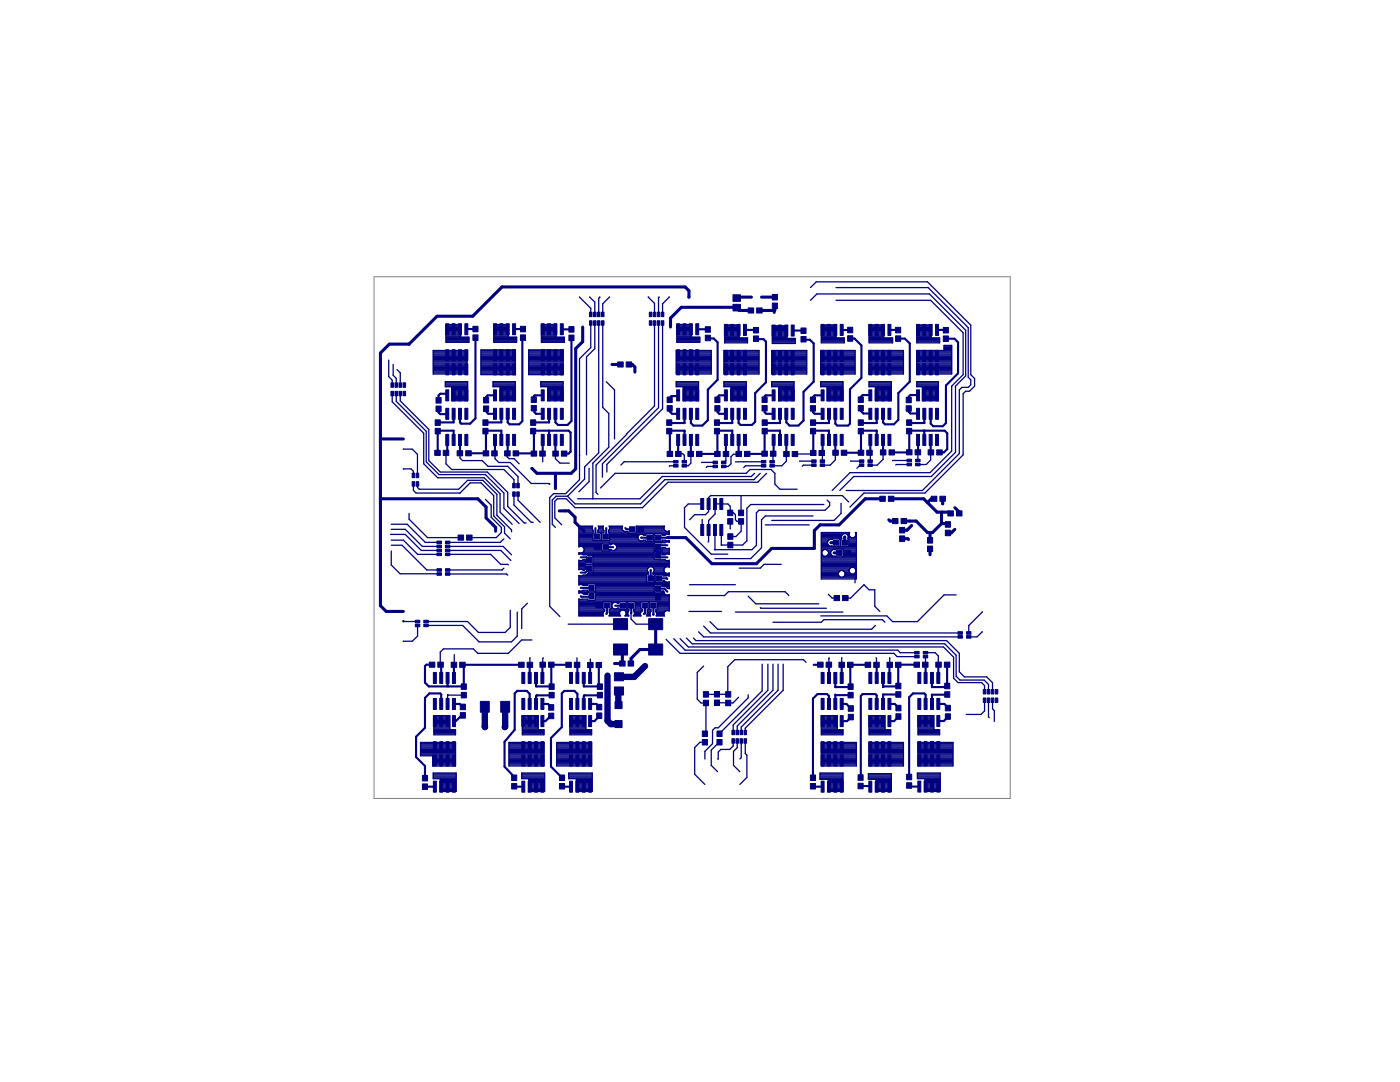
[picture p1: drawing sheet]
<svg xmlns="http://www.w3.org/2000/svg" width="279mm" height="216mm" viewBox="0 0 279 216" stroke-linecap="round" stroke-linejoin="round" font-family="sans-serif">
<g fill="#000080" stroke="#000080" stroke-width=".2">
<path d="M142.4 104.6h.6v2.2h-.6z"/>
<path d="M142.4 99.5h.6v2.2h-.6z"/>
<path d="M143.7 104.6h.6v2.2h-.6z"/>
<path d="M141.1 104.6h.6v2.2h-.6z"/>
<path d="M139.8 104.6h.6v2.2h-.6z"/>
<path d="M143.7 99.5h.6v2.2h-.6z"/>
<path d="M141.1 99.5h.6v2.2h-.6z"/>
<path d="M139.8 99.5h.6v2.2h-.6z"/>
<path d="M147.4 101.8h1v1.1h-1z"/>
<path d="M147.4 103.5h1v1.1h-1z"/>
<path d="M125.3 131.9h1.1v1h-1.1z"/>
<path d="M123.7 131.9h1.1v1h-1.1z"/>
<path d="M145.2 101.8h1v1.1h-1z"/>
<path d="M145.2 103.5h1v1.1h-1z"/>
<path d="M105.4 134.2h.6v2.2h-.6z"/>
<path d="M105.4 139.4h.6v2.2h-.6z"/>
<path d="M104.1 134.2h.6v2.2h-.6z"/>
<path d="M106.7 134.2h.6v2.2h-.6z"/>
<path d="M107.9 134.2h.6v2.2h-.6z"/>
<path d="M104.1 139.4h.6v2.2h-.6z"/>
<path d="M106.7 139.4h.6v2.2h-.6z"/>
<path d="M107.9 139.4h.6v2.2h-.6z"/>
<path d="M106.7 155.9h.6v2.2h-.6z"/>
<path d="M106.7 150.7h.6v2.2h-.6z"/>
<path d="M107.9 155.9h.6v2.2h-.6z"/>
<path d="M105.4 155.9h.6v2.2h-.6z"/>
<path d="M104.1 155.9h.6v2.2h-.6z"/>
<path d="M107.9 150.7h.6v2.2h-.6z"/>
<path d="M105.4 150.7h.6v2.2h-.6z"/>
<path d="M104.1 150.7h.6v2.2h-.6z"/>
<path d="M105.4 142.8h.6v2.2h-.6z"/>
<path d="M105.4 148h.6v2.2h-.6z"/>
<path d="M104.1 142.8h.6v2.2h-.6z"/>
<path d="M106.7 142.8h.6v2.2h-.6z"/>
<path d="M107.9 142.8h.6v2.2h-.6z"/>
<path d="M104.1 148h.6v2.2h-.6z"/>
<path d="M106.7 148h.6v2.2h-.6z"/>
<path d="M107.9 148h.6v2.2h-.6z"/>
<path d="M102.1 156.3h1v1.1h-1z"/>
<path d="M102.1 154.6h1v1.1h-1z"/>
<path d="M109.5 142.3h1v1.1h-1z"/>
<path d="M109.5 140.6h1v1.1h-1z"/>
<path d="M103.5 132.1h1.1v1.1h-1.1z"/>
<path d="M105.2 132.1h1.1v1.1h-1.1z"/>
<path d="M109.5 132.1h1.1v1h-1.1z"/>
<path d="M107.8 132.1h1.1v1h-1.1z"/>
<path d="M87.8 134.2h.5v2.2h-.5z"/>
<path d="M87.8 139.4h.5v2.2h-.5z"/>
<path d="M86.5 134.2h.6v2.2h-.6z"/>
<path d="M89 134.2h.6v2.2h-.6z"/>
<path d="M90.3 134.2h.6v2.2h-.6z"/>
<path d="M86.5 139.4h.6v2.2h-.6z"/>
<path d="M89 139.4h.6v2.2h-.6z"/>
<path d="M90.3 139.4h.6v2.2h-.6z"/>
<path d="M89 155.9h.6v2.2h-.6z"/>
<path d="M89 150.7h.6v2.2h-.6z"/>
<path d="M90.3 155.9h.6v2.2h-.6z"/>
<path d="M87.8 155.9h.5v2.2h-.5z"/>
<path d="M86.5 155.9h.6v2.2h-.6z"/>
<path d="M90.3 150.7h.6v2.2h-.6z"/>
<path d="M87.8 150.7h.5v2.2h-.5z"/>
<path d="M86.5 150.7h.6v2.2h-.6z"/>
<path d="M87.8 142.8h.5v2.2h-.5z"/>
<path d="M87.8 148h.5v2.2h-.5z"/>
<path d="M86.5 142.8h.6v2.2h-.6z"/>
<path d="M89 142.8h.6v2.2h-.6z"/>
<path d="M90.3 142.8h.6v2.2h-.6z"/>
<path d="M86.5 148h.6v2.2h-.6z"/>
<path d="M89 148h.6v2.2h-.6z"/>
<path d="M90.3 148h.6v2.2h-.6z"/>
<path d="M84.3 156.4h1v1.1h-1z"/>
<path d="M84.3 154.7h1v1.1h-1z"/>
<path d="M91.9 142.2h1v1.1h-1z"/>
<path d="M91.9 140.5h1v1.1h-1z"/>
<path d="M85.7 132.1h1.1v1h-1.1z"/>
<path d="M87.4 132.1h1.1v1h-1.1z"/>
<path d="M91.7 132.1h1.1v1.1h-1.1z"/>
<path d="M90 132.1h1.1v1.1h-1.1z"/>
<path d="M114.9 134.2h.6v2.2h-.6z"/>
<path d="M114.9 139.4h.6v2.2h-.6z"/>
<path d="M113.7 134.2h.6v2.2h-.6z"/>
<path d="M116.2 134.2h.6v2.2h-.6z"/>
<path d="M117.5 134.2h.6v2.2h-.6z"/>
<path d="M113.7 139.4h.6v2.2h-.6z"/>
<path d="M116.2 139.4h.6v2.2h-.6z"/>
<path d="M117.5 139.4h.6v2.2h-.6z"/>
<path d="M116.2 155.9h.6v2.2h-.6z"/>
<path d="M116.2 150.7h.6v2.2h-.6z"/>
<path d="M117.5 155.9h.6v2.2h-.6z"/>
<path d="M114.9 155.9h.6v2.2h-.6z"/>
<path d="M113.7 155.9h.6v2.2h-.6z"/>
<path d="M117.5 150.7h.6v2.2h-.6z"/>
<path d="M114.9 150.7h.6v2.2h-.6z"/>
<path d="M113.7 150.7h.6v2.2h-.6z"/>
<path d="M114.9 142.8h.6v2.2h-.6z"/>
<path d="M114.9 148h.6v2.2h-.6z"/>
<path d="M113.7 142.8h.6v2.2h-.6z"/>
<path d="M116.2 142.8h.6v2.2h-.6z"/>
<path d="M117.5 142.8h.6v2.2h-.6z"/>
<path d="M113.7 148h.6v2.2h-.6z"/>
<path d="M116.2 148h.6v2.2h-.6z"/>
<path d="M117.5 148h.6v2.2h-.6z"/>
<path d="M111.7 156.3h1v1.1h-1z"/>
<path d="M111.7 154.6h1v1.1h-1z"/>
<path d="M119.1 142.3h1v1.1h-1z"/>
<path d="M119.1 140.5h1v1.1h-1z"/>
<path d="M112.9 132.1h1.1v1.1h-1.1z"/>
<path d="M114.6 132.1h1.1v1.1h-1.1z"/>
<path d="M119 132.2h1.1v1h-1.1z"/>
<path d="M117.3 132.2h1.1v1h-1.1z"/>
<path d="M110.6 86.7h.5v2.2h-.5z"/>
<path d="M110.6 81.5h.5v2.2h-.5z"/>
<path d="M111.8 86.7h.6v2.2h-.6z"/>
<path d="M109.3 86.7h.6v2.2h-.6z"/>
<path d="M108 86.7h.6v2.2h-.6z"/>
<path d="M111.8 81.5h.6v2.2h-.6z"/>
<path d="M109.3 81.5h.6v2.2h-.6z"/>
<path d="M108 81.5h.6v2.2h-.6z"/>
<path d="M109.3 64.6h.6v2.2h-.6z"/>
<path d="M109.3 69.8h.6v2.2h-.6z"/>
<path d="M108 64.6h.6v2.2h-.6z"/>
<path d="M110.6 64.6h.5v2.2h-.5z"/>
<path d="M111.8 64.6h.6v2.2h-.6z"/>
<path d="M108 69.8h.6v2.2h-.6z"/>
<path d="M110.6 69.8h.5v2.2h-.5z"/>
<path d="M111.8 69.8h.6v2.2h-.6z"/>
<path d="M110.6 77.8h.5v2.2h-.5z"/>
<path d="M110.6 72.6h.5v2.2h-.5z"/>
<path d="M111.8 77.8h.6v2.2h-.6z"/>
<path d="M109.3 77.8h.6v2.2h-.6z"/>
<path d="M108 77.8h.6v2.2h-.6z"/>
<path d="M111.8 72.6h.6v2.2h-.6z"/>
<path d="M109.3 72.6h.6v2.2h-.6z"/>
<path d="M108 72.6h.6v2.2h-.6z"/>
<path d="M113.5 65.2h1.1v1.1h-1.1z"/>
<path d="M113.5 66.9h1.1v1.1h-1.1z"/>
<path d="M106 79.2h1v1.1h-1z"/>
<path d="M106 80.9h1v1.1h-1z"/>
<path d="M112 90h1.1v1h-1.1z"/>
<path d="M110.3 90h1.1v1h-1.1z"/>
<path d="M106 90h1.1v1h-1.1z"/>
<path d="M107.7 90h1.1v1h-1.1z"/>
<path d="M101 86.7h.6v2.2h-.6z"/>
<path d="M101 81.5h.6v2.2h-.6z"/>
<path d="M102.3 86.7h.6v2.2h-.6z"/>
<path d="M99.8 86.7h.6v2.2h-.6z"/>
<path d="M98.5 86.7h.6v2.2h-.6z"/>
<path d="M102.3 81.5h.6v2.2h-.6z"/>
<path d="M99.8 81.5h.6v2.2h-.6z"/>
<path d="M98.5 81.5h.6v2.2h-.6z"/>
<path d="M99.8 64.6h.6v2.2h-.6z"/>
<path d="M99.8 69.8h.6v2.2h-.6z"/>
<path d="M98.5 64.6h.6v2.2h-.6z"/>
<path d="M101 64.6h.6v2.2h-.6z"/>
<path d="M102.3 64.6h.6v2.2h-.6z"/>
<path d="M98.5 69.8h.6v2.2h-.6z"/>
<path d="M101 69.8h.6v2.2h-.6z"/>
<path d="M102.3 69.8h.6v2.2h-.6z"/>
<path d="M101 77.8h.6v2.2h-.6z"/>
<path d="M101 72.6h.6v2.2h-.6z"/>
<path d="M102.3 77.8h.6v2.2h-.6z"/>
<path d="M99.8 77.8h.6v2.2h-.6z"/>
<path d="M98.5 77.8h.6v2.2h-.6z"/>
<path d="M102.3 72.6h.6v2.2h-.6z"/>
<path d="M99.8 72.6h.6v2.2h-.6z"/>
<path d="M98.5 72.6h.6v2.2h-.6z"/>
<path d="M103.9 65.1h1v1.1h-1z"/>
<path d="M103.9 66.8h1v1.1h-1z"/>
<path d="M96.5 79.3h1v1.1h-1z"/>
<path d="M96.5 81h1v1.1h-1z"/>
<path d="M102.4 90h1.1v1h-1.1z"/>
<path d="M100.7 90h1.1v1h-1.1z"/>
<path d="M96.4 90h1.1v1h-1.1z"/>
<path d="M98.1 90h1.1v1h-1.1z"/>
<path d="M91.5 86.7h.6v2.2h-.6z"/>
<path d="M91.5 81.5h.6v2.2h-.6z"/>
<path d="M92.8 86.7h.6v2.2h-.6z"/>
<path d="M90.2 86.7h.6v2.2h-.6z"/>
<path d="M89 86.7h.6v2.2h-.6z"/>
<path d="M92.8 81.5h.6v2.2h-.6z"/>
<path d="M90.2 81.5h.6v2.2h-.6z"/>
<path d="M89 81.5h.6v2.2h-.6z"/>
<path d="M90.2 64.6h.6v2.2h-.6z"/>
<path d="M90.2 69.8h.6v2.2h-.6z"/>
<path d="M89 64.6h.6v2.2h-.6z"/>
<path d="M91.5 64.6h.6v2.2h-.6z"/>
<path d="M92.8 64.6h.6v2.2h-.6z"/>
<path d="M89 69.8h.6v2.2h-.6z"/>
<path d="M91.5 69.8h.6v2.2h-.6z"/>
<path d="M92.8 69.8h.6v2.2h-.6z"/>
<path d="M91.5 77.8h.6v2.2h-.6z"/>
<path d="M91.5 72.6h.6v2.2h-.6z"/>
<path d="M92.8 77.8h.6v2.2h-.6z"/>
<path d="M90.2 77.8h.6v2.2h-.6z"/>
<path d="M89 77.8h.6v2.2h-.6z"/>
<path d="M92.8 72.6h.6v2.2h-.6z"/>
<path d="M90.2 72.6h.6v2.2h-.6z"/>
<path d="M89 72.6h.6v2.2h-.6z"/>
<path d="M94.4 65.1h1v1.1h-1z"/>
<path d="M94.4 66.8h1v1.1h-1z"/>
<path d="M87 79.3h1v1.1h-1z"/>
<path d="M87 81h1v1.1h-1z"/>
<path d="M92.9 89.9h1.1v1.1h-1.1z"/>
<path d="M91.2 89.9h1.1v1.1h-1.1z"/>
<path d="M86.8 89.9h1.1v1h-1.1z"/>
<path d="M88.5 89.9h1.1v1h-1.1z"/>
<path d="M185.4 86.7h.6v2.2h-.6z"/>
<path d="M185.4 81.5h.6v2.2h-.6z"/>
<path d="M186.7 86.7h.6v2.2h-.6z"/>
<path d="M184.2 86.7h.6v2.2h-.6z"/>
<path d="M182.9 86.7h.6v2.2h-.6z"/>
<path d="M186.7 81.5h.6v2.2h-.6z"/>
<path d="M184.2 81.5h.6v2.2h-.6z"/>
<path d="M182.9 81.5h.6v2.2h-.6z"/>
<path d="M184.2 64.7h.6v2.2h-.6z"/>
<path d="M184.2 69.9h.6v2.2h-.6z"/>
<path d="M182.9 64.7h.6v2.2h-.6z"/>
<path d="M185.4 64.7h.6v2.2h-.6z"/>
<path d="M186.7 64.7h.6v2.2h-.6z"/>
<path d="M182.9 69.9h.6v2.2h-.6z"/>
<path d="M185.4 69.9h.6v2.2h-.6z"/>
<path d="M186.7 69.9h.6v2.2h-.6z"/>
<path d="M185.4 77.8h.6v2.2h-.6z"/>
<path d="M185.4 72.6h.6v2.2h-.6z"/>
<path d="M186.7 77.8h.6v2.2h-.6z"/>
<path d="M184.2 77.8h.6v2.2h-.6z"/>
<path d="M182.9 77.8h.6v2.2h-.6z"/>
<path d="M186.7 72.6h.6v2.2h-.6z"/>
<path d="M184.2 72.6h.6v2.2h-.6z"/>
<path d="M182.9 72.6h.6v2.2h-.6z"/>
<path d="M188.3 65.3h1v1.1h-1z"/>
<path d="M188.3 67h1v1.1h-1z"/>
<path d="M180.8 79.3h1.1v1.1h-1.1z"/>
<path d="M180.8 81h1.1v1.1h-1.1z"/>
<path d="M186.9 89.8h1.1v1h-1.1z"/>
<path d="M185.2 89.8h1.1v1h-1.1z"/>
<path d="M180.9 89.7h1.1v1.1h-1.1z"/>
<path d="M182.6 89.7h1.1v1.1h-1.1z"/>
<path d="M175.9 86.7h.6v2.2h-.6z"/>
<path d="M175.9 81.5h.6v2.2h-.6z"/>
<path d="M177.2 86.7h.6v2.2h-.6z"/>
<path d="M174.7 86.7h.6v2.2h-.6z"/>
<path d="M173.4 86.7h.6v2.2h-.6z"/>
<path d="M177.2 81.5h.6v2.2h-.6z"/>
<path d="M174.7 81.5h.6v2.2h-.6z"/>
<path d="M173.4 81.5h.6v2.2h-.6z"/>
<path d="M174.7 64.7h.6v2.2h-.6z"/>
<path d="M174.7 69.9h.6v2.2h-.6z"/>
<path d="M173.4 64.7h.6v2.2h-.6z"/>
<path d="M175.9 64.7h.6v2.2h-.6z"/>
<path d="M177.2 64.7h.6v2.2h-.6z"/>
<path d="M173.4 69.9h.6v2.2h-.6z"/>
<path d="M175.9 69.9h.6v2.2h-.6z"/>
<path d="M177.2 69.9h.6v2.2h-.6z"/>
<path d="M175.9 77.8h.6v2.2h-.6z"/>
<path d="M175.9 72.6h.6v2.2h-.6z"/>
<path d="M177.2 77.8h.6v2.2h-.6z"/>
<path d="M174.7 77.8h.6v2.2h-.6z"/>
<path d="M173.4 77.8h.6v2.2h-.6z"/>
<path d="M177.2 72.6h.6v2.2h-.6z"/>
<path d="M174.7 72.6h.6v2.2h-.6z"/>
<path d="M173.4 72.6h.6v2.2h-.6z"/>
<path d="M178.7 65.3h1v1.1h-1z"/>
<path d="M178.7 67h1v1.1h-1z"/>
<path d="M171.3 79.2h1v1.1h-1z"/>
<path d="M171.3 80.9h1v1.1h-1z"/>
<path d="M177.4 89.8h1.1v1h-1.1z"/>
<path d="M175.7 89.8h1.1v1h-1.1z"/>
<path d="M171.3 89.8h1.1v1h-1.1z"/>
<path d="M173 89.8h1.1v1h-1.1z"/>
<path d="M166.4 86.7h.6v2.2h-.6z"/>
<path d="M166.4 81.5h.6v2.2h-.6z"/>
<path d="M167.7 86.7h.6v2.2h-.6z"/>
<path d="M165.1 86.7h.6v2.2h-.6z"/>
<path d="M163.9 86.7h.6v2.2h-.6z"/>
<path d="M167.7 81.5h.6v2.2h-.6z"/>
<path d="M165.1 81.5h.6v2.2h-.6z"/>
<path d="M163.9 81.5h.6v2.2h-.6z"/>
<path d="M165.1 64.7h.6v2.2h-.6z"/>
<path d="M165.1 69.9h.6v2.2h-.6z"/>
<path d="M163.9 64.7h.6v2.2h-.6z"/>
<path d="M166.4 64.7h.6v2.2h-.6z"/>
<path d="M167.7 64.7h.6v2.2h-.6z"/>
<path d="M163.9 69.9h.6v2.2h-.6z"/>
<path d="M166.4 69.9h.6v2.2h-.6z"/>
<path d="M167.7 69.9h.6v2.2h-.6z"/>
<path d="M166.4 77.8h.6v2.2h-.6z"/>
<path d="M166.4 72.6h.6v2.2h-.6z"/>
<path d="M167.7 77.8h.6v2.2h-.6z"/>
<path d="M165.1 77.8h.6v2.2h-.6z"/>
<path d="M163.9 77.8h.6v2.2h-.6z"/>
<path d="M167.7 72.6h.6v2.2h-.6z"/>
<path d="M165.1 72.6h.6v2.2h-.6z"/>
<path d="M163.9 72.6h.6v2.2h-.6z"/>
<path d="M169.2 65.3h1v1.1h-1z"/>
<path d="M169.2 67h1v1.1h-1z"/>
<path d="M161.7 79.2h1.1v1.1h-1.1z"/>
<path d="M161.7 80.9h1.1v1.1h-1.1z"/>
<path d="M167.9 89.8h1.1v1h-1.1z"/>
<path d="M166.2 89.8h1.1v1h-1.1z"/>
<path d="M161.8 89.9h1.1v1h-1.1z"/>
<path d="M163.4 89.9h1.1v1h-1.1z"/>
<path d="M184.4 134.2h.6v2.2h-.6z"/>
<path d="M184.4 139.4h.6v2.2h-.6z"/>
<path d="M183.2 134.2h.6v2.2h-.6z"/>
<path d="M185.7 134.2h.6v2.2h-.6z"/>
<path d="M187 134.2h.6v2.2h-.6z"/>
<path d="M183.2 139.4h.6v2.2h-.6z"/>
<path d="M185.7 139.4h.6v2.2h-.6z"/>
<path d="M187 139.4h.6v2.2h-.6z"/>
<path d="M185.7 155.9h.6v2.2h-.6z"/>
<path d="M185.7 150.6h.6v2.2h-.6z"/>
<path d="M187 155.9h.6v2.2h-.6z"/>
<path d="M184.4 155.9h.6v2.2h-.6z"/>
<path d="M183.2 155.9h.6v2.2h-.6z"/>
<path d="M187 150.6h.6v2.2h-.6z"/>
<path d="M184.4 150.6h.6v2.2h-.6z"/>
<path d="M183.2 150.6h.6v2.2h-.6z"/>
<path d="M184.4 142.8h.6v2.2h-.6z"/>
<path d="M184.4 148h.6v2.2h-.6z"/>
<path d="M183.2 142.8h.6v2.2h-.6z"/>
<path d="M185.7 142.8h.6v2.2h-.6z"/>
<path d="M187 142.8h.6v2.2h-.6z"/>
<path d="M183.2 148h.6v2.2h-.6z"/>
<path d="M185.7 148h.6v2.2h-.6z"/>
<path d="M187 148h.6v2.2h-.6z"/>
<path d="M180.9 156.2h1v1.1h-1z"/>
<path d="M180.9 154.5h1v1.1h-1z"/>
<path d="M188.7 142.4h1v1.1h-1z"/>
<path d="M188.7 140.7h1v1.1h-1z"/>
<path d="M182.4 132.1h1.1v1h-1.1z"/>
<path d="M184.1 132.1h1.1v1h-1.1z"/>
<path d="M188.5 132.1h1.1v1h-1.1z"/>
<path d="M186.8 132.1h1.1v1h-1.1z"/>
<path d="M174.7 134.2h.6v2.2h-.6z"/>
<path d="M174.7 139.4h.6v2.2h-.6z"/>
<path d="M173.4 134.2h.6v2.2h-.6z"/>
<path d="M175.9 134.2h.6v2.2h-.6z"/>
<path d="M177.2 134.2h.6v2.2h-.6z"/>
<path d="M173.4 139.4h.6v2.2h-.6z"/>
<path d="M175.9 139.4h.6v2.2h-.6z"/>
<path d="M177.2 139.4h.6v2.2h-.6z"/>
<path d="M175.9 155.9h.6v2.2h-.6z"/>
<path d="M175.9 150.7h.6v2.2h-.6z"/>
<path d="M177.2 155.9h.6v2.2h-.6z"/>
<path d="M174.7 155.9h.6v2.2h-.6z"/>
<path d="M173.4 155.9h.6v2.2h-.6z"/>
<path d="M177.2 150.7h.6v2.2h-.6z"/>
<path d="M174.7 150.7h.6v2.2h-.6z"/>
<path d="M173.4 150.7h.6v2.2h-.6z"/>
<path d="M174.7 142.8h.6v2.2h-.6z"/>
<path d="M174.7 148h.6v2.2h-.6z"/>
<path d="M173.4 142.8h.6v2.2h-.6z"/>
<path d="M175.9 142.8h.6v2.2h-.6z"/>
<path d="M177.2 142.8h.6v2.2h-.6z"/>
<path d="M173.4 148h.6v2.2h-.6z"/>
<path d="M175.9 148h.6v2.2h-.6z"/>
<path d="M177.2 148h.6v2.2h-.6z"/>
<path d="M171.2 156.3h1.1v1.1h-1.1z"/>
<path d="M171.2 154.6h1.1v1.1h-1.1z"/>
<path d="M178.8 142.4h1v1.1h-1z"/>
<path d="M178.8 140.7h1v1.1h-1z"/>
<path d="M172.7 132.1h1.1v1.1h-1.1z"/>
<path d="M174.4 132.1h1.1v1.1h-1.1z"/>
<path d="M178.7 132.1h1.1v1.1h-1.1z"/>
<path d="M177 132.1h1.1v1.1h-1.1z"/>
<path d="M165.1 134.2h.6v2.2h-.6z"/>
<path d="M165.1 139.4h.6v2.2h-.6z"/>
<path d="M163.9 134.2h.6v2.2h-.6z"/>
<path d="M166.4 134.2h.6v2.2h-.6z"/>
<path d="M167.7 134.2h.6v2.2h-.6z"/>
<path d="M163.9 139.4h.6v2.2h-.6z"/>
<path d="M166.4 139.4h.6v2.2h-.6z"/>
<path d="M167.7 139.4h.6v2.2h-.6z"/>
<path d="M166.4 155.9h.6v2.2h-.6z"/>
<path d="M166.4 150.7h.6v2.2h-.6z"/>
<path d="M167.7 155.9h.6v2.2h-.6z"/>
<path d="M165.1 155.9h.6v2.2h-.6z"/>
<path d="M163.9 155.9h.6v2.2h-.6z"/>
<path d="M167.7 150.7h.6v2.2h-.6z"/>
<path d="M165.1 150.7h.6v2.2h-.6z"/>
<path d="M163.9 150.7h.6v2.2h-.6z"/>
<path d="M165.1 142.8h.6v2.2h-.6z"/>
<path d="M165.1 148h.6v2.2h-.6z"/>
<path d="M163.9 142.8h.6v2.2h-.6z"/>
<path d="M166.4 142.8h.6v2.2h-.6z"/>
<path d="M167.7 142.8h.6v2.2h-.6z"/>
<path d="M163.9 148h.6v2.2h-.6z"/>
<path d="M166.4 148h.6v2.2h-.6z"/>
<path d="M167.7 148h.6v2.2h-.6z"/>
<path d="M161.7 156.3h1.1v1.1h-1.1z"/>
<path d="M161.7 154.6h1.1v1.1h-1.1z"/>
<path d="M169.3 142.5h1v1.1h-1z"/>
<path d="M169.3 140.8h1v1.1h-1z"/>
<path d="M163.2 132.1h1.1v1h-1.1z"/>
<path d="M164.9 132.1h1.1v1h-1.1z"/>
<path d="M169.1 132.1h1.1v1.1h-1.1z"/>
<path d="M167.4 132.1h1.1v1.1h-1.1z"/>
<path d="M156.6 86.7h.6v2.2h-.6z"/>
<path d="M156.6 81.5h.6v2.2h-.6z"/>
<path d="M157.9 86.7h.6v2.2h-.6z"/>
<path d="M155.4 86.7h.6v2.2h-.6z"/>
<path d="M154.1 86.7h.6v2.2h-.6z"/>
<path d="M157.9 81.5h.6v2.2h-.6z"/>
<path d="M155.4 81.5h.6v2.2h-.6z"/>
<path d="M154.1 81.5h.6v2.2h-.6z"/>
<path d="M155.4 64.9h.6v2.2h-.6z"/>
<path d="M155.4 70h.6v2.2h-.6z"/>
<path d="M154.1 64.9h.6v2.2h-.6z"/>
<path d="M156.6 64.9h.6v2.2h-.6z"/>
<path d="M157.9 64.9h.6v2.2h-.6z"/>
<path d="M154.1 70h.6v2.2h-.6z"/>
<path d="M156.6 70h.6v2.2h-.6z"/>
<path d="M157.9 70h.6v2.2h-.6z"/>
<path d="M156.6 77.8h.6v2.2h-.6z"/>
<path d="M156.6 72.6h.6v2.2h-.6z"/>
<path d="M157.9 77.8h.6v2.2h-.6z"/>
<path d="M155.4 77.8h.6v2.2h-.6z"/>
<path d="M154.1 77.8h.6v2.2h-.6z"/>
<path d="M157.9 72.6h.6v2.2h-.6z"/>
<path d="M155.4 72.6h.6v2.2h-.6z"/>
<path d="M154.1 72.6h.6v2.2h-.6z"/>
<path d="M159.9 65.4h1v1.1h-1z"/>
<path d="M159.9 67.1h1v1.1h-1z"/>
<path d="M152.1 79.2h1v1.1h-1z"/>
<path d="M152.1 80.9h1v1.1h-1z"/>
<path d="M158.1 90.1h1.1v1h-1.1z"/>
<path d="M156.4 90.1h1.1v1h-1.1z"/>
<path d="M152 90h1.1v1h-1.1z"/>
<path d="M153.8 90h1.1v1h-1.1z"/>
<path d="M147.1 86.7h.6v2.2h-.6z"/>
<path d="M147.1 81.5h.6v2.2h-.6z"/>
<path d="M148.4 86.7h.6v2.2h-.6z"/>
<path d="M145.8 86.7h.6v2.2h-.6z"/>
<path d="M144.6 86.7h.6v2.2h-.6z"/>
<path d="M148.4 81.5h.6v2.2h-.6z"/>
<path d="M145.8 81.5h.6v2.2h-.6z"/>
<path d="M144.6 81.5h.6v2.2h-.6z"/>
<path d="M145.8 64.7h.6v2.2h-.6z"/>
<path d="M145.8 69.9h.6v2.2h-.6z"/>
<path d="M144.6 64.7h.6v2.2h-.6z"/>
<path d="M147.1 64.7h.6v2.2h-.6z"/>
<path d="M148.4 64.7h.6v2.2h-.6z"/>
<path d="M144.6 69.9h.6v2.2h-.6z"/>
<path d="M147.1 69.9h.6v2.2h-.6z"/>
<path d="M148.4 69.9h.6v2.2h-.6z"/>
<path d="M147.1 77.8h.6v2.2h-.6z"/>
<path d="M147.1 72.6h.6v2.2h-.6z"/>
<path d="M148.4 77.8h.6v2.2h-.6z"/>
<path d="M145.8 77.8h.6v2.2h-.6z"/>
<path d="M144.6 77.8h.6v2.2h-.6z"/>
<path d="M148.4 72.6h.6v2.2h-.6z"/>
<path d="M145.8 72.6h.6v2.2h-.6z"/>
<path d="M144.6 72.6h.6v2.2h-.6z"/>
<path d="M150.4 65.3h1v1.1h-1z"/>
<path d="M150.4 67h1v1.1h-1z"/>
<path d="M142.7 79.2h1v1.1h-1z"/>
<path d="M142.7 80.9h1v1.1h-1z"/>
<path d="M148.6 90.1h1.1v1h-1.1z"/>
<path d="M146.9 90.1h1.1v1h-1.1z"/>
<path d="M142.6 90.1h1.1v1h-1.1z"/>
<path d="M144.3 90.1h1.1v1h-1.1z"/>
<path d="M137.6 86.7h.6v2.2h-.6z"/>
<path d="M137.6 81.5h.6v2.2h-.6z"/>
<path d="M138.9 86.7h.5v2.2h-.5z"/>
<path d="M136.3 86.7h.6v2.2h-.6z"/>
<path d="M135 86.7h.6v2.2h-.6z"/>
<path d="M138.9 81.5h.5v2.2h-.5z"/>
<path d="M136.3 81.5h.6v2.2h-.6z"/>
<path d="M135 81.5h.6v2.2h-.6z"/>
<path d="M136.3 64.6h.6v2.2h-.6z"/>
<path d="M136.3 69.8h.6v2.2h-.6z"/>
<path d="M135 64.6h.6v2.2h-.6z"/>
<path d="M137.6 64.6h.6v2.2h-.6z"/>
<path d="M138.9 64.6h.5v2.2h-.5z"/>
<path d="M135 69.8h.6v2.2h-.6z"/>
<path d="M137.6 69.8h.6v2.2h-.6z"/>
<path d="M138.9 69.8h.5v2.2h-.5z"/>
<path d="M137.6 77.8h.6v2.2h-.6z"/>
<path d="M137.6 72.6h.6v2.2h-.6z"/>
<path d="M138.9 77.8h.5v2.2h-.5z"/>
<path d="M136.3 77.8h.6v2.2h-.6z"/>
<path d="M135 77.8h.6v2.2h-.6z"/>
<path d="M138.9 72.6h.5v2.2h-.5z"/>
<path d="M136.3 72.6h.6v2.2h-.6z"/>
<path d="M135 72.6h.6v2.2h-.6z"/>
<path d="M140.8 65.2h1v1.1h-1z"/>
<path d="M140.8 66.9h1v1.1h-1z"/>
<path d="M133.1 79.2h1.1v1.1h-1.1z"/>
<path d="M133.1 80.9h1.1v1.1h-1.1z"/>
<path d="M139 90.1h1.1v1h-1.1z"/>
<path d="M137.3 90.1h1.1v1h-1.1z"/>
<path d="M133.1 90.1h1.1v1h-1.1z"/>
<path d="M134.8 90.1h1.1v1h-1.1z"/>
<path d="M140.4 138h1v1.1h-1z"/>
<path d="M140.4 139.7h1v1.1h-1z"/>
<path d="M144.8 139.7h1v1.1h-1z"/>
<path d="M144.8 138h1v1.1h-1z"/>
<path d="M125.4 120.4h1.1v1h-1.1z"/>
<path d="M123.7 120.4h1.1v1h-1.1z"/>
<path d="M118.6 106.6h1.1v1h-1.1z"/>
<path d="M120.3 106.6h1.1v1h-1.1z"/>
<path d="M130.8 108.6h1v1.1h-1z"/>
<path d="M130.8 110.3h1v1.1h-1z"/>
<path d="M118.7 108.7h1.1v1h-1.1z"/>
<path d="M120.4 108.7h1.1v1h-1.1z"/>
<path d="M129.9 120.3h1.1v1h-1.1z"/>
<path d="M128.2 120.3h1.1v1h-1.1z"/>
<path d="M130.8 118.6h1v1.1h-1z"/>
<path d="M130.8 116.9h1v1.1h-1z"/>
<path d="M122.7 143.8h1.4v1.4h-1.4z"/>
<path d="M122.7 140h1.4v1.4h-1.4z"/>
<path d="M130.8 106.8h1.1v1h-1.1z"/>
<path d="M129.1 106.8h1.1v1h-1.1z"/>
<path d="M131 114.9h1.1v1h-1.1z"/>
<path d="M129.3 114.9h1.1v1h-1.1z"/>
<path d="M117.1 111.2h1v1.1h-1z"/>
<path d="M117.1 112.9h1v1.1h-1z"/>
<path d="M117.5 118.4h1.1v1.1h-1.1z"/>
<path d="M117.5 116.7h1.1v1.1h-1.1z"/>
<path d="M127.3 105.1h1.1v1h-1.1z"/>
<path d="M125.6 105.1h1.1v1h-1.1z"/>
<path d="M118.9 120.3h1.1v1h-1.1z"/>
<path d="M120.6 120.3h1.1v1h-1.1z"/>
<path d="M146.3 60.7h1.5v1.3h-1.5z"/>
<path d="M146.3 58.8h1.5v1.3h-1.5z"/>
<path d="M122.4 123.4h2.8v2.2h-2.8z"/>
<path d="M122.4 128.5h2.8v2.2h-2.8z"/>
<path d="M129.5 128.5h2.7v2.2h-2.7z"/>
<path d="M129.5 123.4h2.7v2.2h-2.7z"/>
<path d="M109.6 138.2h1v1.1h-1z"/>
<path d="M109.6 136.5h1v1.1h-1z"/>
<path d="M105.9 83.8h1v1.1h-1z"/>
<path d="M105.9 85.5h1v1.1h-1z"/>
<path d="M180.9 83.8h1v1.1h-1z"/>
<path d="M180.9 85.5h1v1.1h-1z"/>
<path d="M188.5 138h1v1.1h-1z"/>
<path d="M188.5 136.3h1v1.1h-1z"/>
<path d="M152.1 83.8h1v1.1h-1z"/>
<path d="M152.1 85.5h1v1.1h-1z"/>
<path d="M142.6 83.8h1v1.1h-1z"/>
<path d="M142.6 85.5h1v1.1h-1z"/>
<path d="M178.8 138h1v1.1h-1z"/>
<path d="M178.8 136.3h1v1.1h-1z"/>
<path d="M133.1 83.8h1v1.1h-1z"/>
<path d="M133.1 85.5h1v1.1h-1z"/>
<path d="M169.2 138.2h1.1v1.1h-1.1z"/>
<path d="M169.2 136.5h1.1v1.1h-1.1z"/>
<path d="M161.8 83.8h1v1.1h-1z"/>
<path d="M161.8 85.5h1v1.1h-1z"/>
<path d="M171.3 83.8h1v1.1h-1z"/>
<path d="M171.3 85.5h1v1.1h-1z"/>
<path d="M96.4 83.8h1v1.1h-1z"/>
<path d="M96.4 85.5h1v1.1h-1z"/>
<path d="M86.8 83.8h1.1v1.1h-1.1z"/>
<path d="M86.8 85.5h1.1v1.1h-1.1z"/>
<path d="M119.2 138.2h1v1.1h-1z"/>
<path d="M119.2 136.5h1v1.1h-1z"/>
<path d="M92.1 138.2h1v1.1h-1z"/>
<path d="M92.1 136.5h1v1.1h-1z"/>
<path d="M122.6 137.1h1.8v1.6h-1.8z"/>
<path d="M122.6 134.2h1.8v1.6h-1.8z"/>
<path d="M120 62.3h.5v.9h-.5z"/>
<path d="M120 64h.5v.9h-.5z"/>
<path d="M119.2 62.3h.5v.9h-.5z"/>
<path d="M119.2 64h.5v.9h-.5z"/>
<path d="M118.4 62.3h.6v.9h-.6z"/>
<path d="M118.4 64h.6v.9h-.6z"/>
<path d="M117.6 62.3h.6v.9h-.6z"/>
<path d="M117.6 64h.6v.9h-.6z"/>
<path d="M88.9 110.4h.9v.5h-.9z"/>
<path d="M87.2 110.4h.9v.5h-.9z"/>
<path d="M88.9 109.6h.9v.5h-.9z"/>
<path d="M87.2 109.6h.9v.5h-.9z"/>
<path d="M88.9 108.8h.9v.5h-.9z"/>
<path d="M87.2 108.8h.9v.5h-.9z"/>
<path d="M88.9 108h.9v.5h-.9z"/>
<path d="M87.2 108h.9v.5h-.9z"/>
<path d="M80.4 76.4h.5v.9h-.5z"/>
<path d="M80.4 78.1h.5v.9h-.5z"/>
<path d="M79.6 76.4h.5v.9h-.5z"/>
<path d="M79.6 78.1h.5v.9h-.5z"/>
<path d="M78.8 76.4h.5v.9h-.5z"/>
<path d="M78.8 78.1h.5v.9h-.5z"/>
<path d="M78 76.4h.5v.9h-.5z"/>
<path d="M78 78.1h.5v.9h-.5z"/>
<path d="M196.2 139.3h.5v.9h-.5z"/>
<path d="M196.2 137.6h.5v.9h-.5z"/>
<path d="M197 139.3h.5v.9h-.5z"/>
<path d="M197 137.6h.5v.9h-.5z"/>
<path d="M197.8 139.3h.5v.9h-.5z"/>
<path d="M197.8 137.6h.5v.9h-.5z"/>
<path d="M198.6 139.3h.5v.9h-.5z"/>
<path d="M198.6 137.6h.5v.9h-.5z"/>
<path d="M83.1 94.4h.5v.9h-.5z"/>
<path d="M83.1 96.1h.5v.9h-.5z"/>
<path d="M82.3 94.4h.5v.9h-.5z"/>
<path d="M82.3 96.1h.5v.9h-.5z"/>
<path d="M192.9 126.8h.9v.5h-.9z"/>
<path d="M191.2 126.8h.9v.5h-.9z"/>
<path d="M192.9 126h.9v.6h-.9z"/>
<path d="M191.2 126h.9v.6h-.9z"/>
<path d="M82.9 123.8h.9v.5h-.9z"/>
<path d="M84.6 123.8h.9v.5h-.9z"/>
<path d="M82.9 124.5h.9v.6h-.9z"/>
<path d="M84.6 124.5h.9v.6h-.9z"/>
<path d="M132 62.3h.5v.9h-.5z"/>
<path d="M132 64h.5v.9h-.5z"/>
<path d="M131.2 62.3h.5v.9h-.5z"/>
<path d="M131.2 64h.5v.9h-.5z"/>
<path d="M130.4 62.3h.5v.9h-.5z"/>
<path d="M130.4 64h.5v.9h-.5z"/>
<path d="M129.6 62.3h.5v.9h-.5z"/>
<path d="M129.6 64h.5v.9h-.5z"/>
<path d="M148.5 145.7h.5v.9h-.5z"/>
<path d="M148.5 147.4h.5v.9h-.5z"/>
<path d="M147.7 145.7h.5v.9h-.5z"/>
<path d="M147.7 147.4h.5v.9h-.5z"/>
<path d="M146.9 145.7h.5v.9h-.5z"/>
<path d="M146.9 147.4h.5v.9h-.5z"/>
<path d="M146.1 145.7h.5v.9h-.5z"/>
<path d="M146.1 147.4h.5v.9h-.5z"/>
<path d="M140.2 147.6h1v1.1h-1z"/>
<path d="M140.2 145.9h1v1.1h-1z"/>
<path d="M143.1 145.9h1v1.1h-1z"/>
<path d="M143.1 147.6h1v1.1h-1z"/>
<path d="M168 107.8h1.1v1h-1.1z"/>
<path d="M166.3 107.8h1.1v1h-1.1z"/>
<path d="M168.7 109.8h1.1v1h-1.1z"/>
<path d="M167 109.8h1.1v1h-1.1z"/>
<path d="M123.3 72.2h1.1v1h-1.1z"/>
<path d="M125 72.2h1.1v1h-1.1z"/>
<path d="M87.2 113.5h.9v.5h-.9z"/>
<path d="M88.9 113.5h.9v.5h-.9z"/>
<path d="M87.2 114.3h.9v.5h-.9z"/>
<path d="M88.9 114.3h.9v.5h-.9z"/>
<path d="M142.6 138h1v1.1h-1z"/>
<path d="M142.6 139.7h1v1.1h-1z"/>
<path d="M154.1 58.8h1.1v1.1h-1.1z"/>
<path d="M154.1 60.5h1.1v1.1h-1.1z"/>
<path d="M145.2 108.2h1.1v1.1h-1.1z"/>
<path d="M145.2 106.5h1.1v1.1h-1.1z"/>
<path d="M103.1 96.5h.5v.8h-.5z"/>
<path d="M103.1 98.1h.5v.9h-.5z"/>
<path d="M102.3 96.5h.5v.8h-.5z"/>
<path d="M102.3 98.1h.5v.9h-.5z"/>
<path d="M182.7 92.4h.9v.5h-.9z"/>
<path d="M181 92.4h.9v.5h-.9z"/>
<path d="M182.7 91.6h.9v.5h-.9z"/>
<path d="M181 91.6h.9v.5h-.9z"/>
<path d="M173.2 92.6h.9v.5h-.9z"/>
<path d="M171.5 92.6h.9v.5h-.9z"/>
<path d="M173.2 91.8h.9v.5h-.9z"/>
<path d="M171.5 91.8h.9v.5h-.9z"/>
<path d="M163.7 92.6h.9v.5h-.9z"/>
<path d="M162 92.6h.9v.5h-.9z"/>
<path d="M163.7 91.8h.9v.5h-.9z"/>
<path d="M162 91.8h.9v.5h-.9z"/>
<path d="M184.3 130.8h.8v.5h-.8z"/>
<path d="M182.5 130.8h.9v.5h-.9z"/>
<path d="M184.3 130h.8v.5h-.8z"/>
<path d="M182.5 130h.9v.5h-.9z"/>
<path d="M153.6 92.7h.9v.5h-.9z"/>
<path d="M152 92.7h.8v.5h-.8z"/>
<path d="M153.6 91.9h.9v.5h-.9z"/>
<path d="M152 91.9h.8v.5h-.8z"/>
<path d="M144 92.8h.9v.5h-.9z"/>
<path d="M142.3 92.8h.9v.5h-.9z"/>
<path d="M144 92h.9v.5h-.9z"/>
<path d="M142.3 92h.9v.5h-.9z"/>
<path d="M136.1 92.7h.9v.5h-.9z"/>
<path d="M134.4 92.7h.9v.5h-.9z"/>
<path d="M136.1 91.9h.9v.5h-.9z"/>
<path d="M134.4 91.9h.9v.5h-.9z"/>
<path d="M149.3 61.4h1.1v1.1h-1.1z"/>
<path d="M151 61.4h1.1v1.1h-1.1z"/>
<path d="M93.1 106.8h1.1v1h-1.1z"/>
<path d="M91.4 106.8h1.1v1h-1.1z"/>
<path d="M166.5 118.8h1.1v1h-1.1z"/>
<path d="M168.1 118.8h1.1v1h-1.1z"/>
<path d="M95.9 140h1.7v2.1h-1.7z"/>
<path d="M99.9 140h1.8v2.1h-1.8z"/>
<path d="M179.5 105.2h1.1v1.1h-1.1z"/>
<path d="M179.5 106.9h1.1v1.1h-1.1z"/>
<path d="M189.2 101.9h1.1v1.1h-1.1z"/>
<path d="M190.9 101.9h1.1v1.1h-1.1z"/>
<path d="M179.8 103.5h1.1v1h-1.1z"/>
<path d="M178.1 103.5h1.1v1h-1.1z"/>
<path d="M188.7 104.1h1v1.1h-1z"/>
<path d="M188.7 105.8h1v1.1h-1z"/>
<path d="M185.1 107.3h1v1.1h-1z"/>
<path d="M185.1 109h1v1.1h-1z"/>
<path d="M185.9 99h1.1v1h-1.1z"/>
<path d="M187.6 99h1.1v1h-1.1z"/>
<path d="M175.6 99h1.1v1h-1.1z"/>
<path d="M177.3 99h1.1v1h-1.1z"/>
</g>
<g fill="none" stroke="#000080" stroke-width=".25">
<path d="M115.7 59.3l2.2 2.2v1.2M115.7 59.3h.1M117.7 59.3l1 1v2.4M119.7 59.3l-.2 .2v3.2M121.7 59.3l-1.4 1.3v2.1M129.5 59.3h-.1l1.2 1.2v2.2M131.5 59.3l-.1 3.4M133.5 59.3l-1.3 1.3v2.1M161.8 59.9l1.2-1.2h22.5l7.2 7.2v9.1l-2 2v13.3l-4.8 4.8h-15.5l-2.8 2.8M161.8 57.4l1.1-1.2h22.2l8.6 8.7v9.9l.8 .7v1.5l-1 1.1h-.8l-.5 .5v12.2l-7.6 7.6h-12.2l-2.8 2.8M166.8 57.4h18.4l8 8v9.9l.5 .5v1l-.5 .5h-1.2l-.5 .5v12.7l-7.4 7.4h-15.2M166.8 59.9h18.9l6.5 6.5v8.4l-2.3 2.2v13l-4.3 4.3h-16l-3.5 3.6"/>
<path d="M77.6 71.8v3.3l.7 .8v.9M78.3 78.5v1.7l6.3 6.2v6.1l2.8 2.8h9.2l3.2 3.2v3.7l2.4 2.4M78.5 72.7v2.2l.6 .6v1.3M79.1 78.5v1.6l6 6v6.1l2.5 2.5h9.3l3.7 3.7v3l3 3.1M79.2 73.7l.7 .7v2.4M79.9 78.5v1.5l5.7 5.7v6.2l2.3 2.3h9.4l4 4.1v2.7l3.3 3.4h.4M86.5 69.9h6.7v4.7h-6.7zM86.5 74.4h6.7M86.5 74.2h6.7M86.5 74h6.7M86.5 73.8h6.7M86.5 73.5h6.7"/>
<path d="M86.5 73.3h6.7M86.5 73.1h6.7M86.5 72.9h6.7M86.5 72.6h6.7M86.5 72.4h6.7M86.5 72.2h6.7M86.5 72h6.7M86.5 71.8h6.7M86.5 71.5h6.7M86.5 71.3h6.7M86.5 71.1h6.7M86.5 70.9h6.7"/>
<path d="M86.5 70.7h6.7M86.5 70.4h6.7M86.5 70.2h6.7M86.5 70h6.7M88.9 76.2h4.4v3.8h-3.2v-2.8h-1.2zM88.9 77.1h4.4M88.9 76.9h4.4M88.9 76.6h4.4M88.9 76.4h4.4M88.9 76.2h4.4M89 68.2h4.6M89 68h4.6"/>
<path d="M89 67.8h4.6M89 67.5h4.6M89 67.1h2.9M89 66.9h2.9M89 66.7h2.9M89 66.4h2.9M89 66.2h2.9M89 66h2.9M89 65.8h2.9M89 65.5h2.9M89 65.3h2.9M89 65.1h2.9"/>
<path d="M89 64.9h2.9M90.1 78.9h3.2M90.1 79.8h3.2M90.1 79.5h3.2M90.1 79.3h3.2M90.1 79.1h3.2M90.1 78.6h3.2M90.1 78.4h3.2M90.1 78.2h3.2M90.1 78h3.2M90.1 77.7h3.2M90.1 77.5h3.2"/>
<path d="M90.1 77.3h3.2M91.9 67.3v-2.6h-2.9v3.6h4.6v-1h-4.6M96 69.8h6.8v5h-6.8zM96 74.6h6.8M96 74.4h6.8M96 74.2h6.8M96 74h6.8M96 73.8h6.8M96 73.5h6.8M96 73.3h6.8M96 73.1h6.8M96 72.9h6.8"/>
<path d="M96 72.6h6.8M96 72.4h6.8M96 72.2h6.8M96 72h6.8M96 71.8h6.8M96 71.5h6.8M96 71.3h6.8M96 71.1h6.8M96 70.9h6.8M96 70.7h6.8M96 70.4h6.8M96 70.2h6.8"/>
<path d="M96 70h6.8M98.4 76.2h4.4v3.8h-3v-2.8h-1.4zM98.4 77.1h4.4M98.4 76.9h4.4M98.4 76.6h4.4M98.4 76.4h4.4M98.4 76.2h4.4M98.5 68.2h4.6M98.5 68h4.6M98.5 67.8h4.6M98.5 67.5h4.6M98.5 67.1h3"/>
<path d="M98.5 66.9h3M98.5 66.7h3M98.5 66.4h3M98.5 66.2h3M98.5 66h3M98.5 65.8h3M98.5 65.5h3M98.5 65.3h3M98.5 65.1h3M98.5 64.9h3M99.8 78.9h3M99.8 79.8h3"/>
<path d="M99.8 79.5h3M99.8 79.3h3M99.8 79.1h3M99.8 78.6h3M99.8 78.4h3M99.8 78.2h3M99.8 78h3M99.8 77.7h3M99.8 77.5h3M99.8 77.3h3M100.1 64.8v.9M100.1 64.8h.1"/>
<path d="M101.5 67.3v-2.6h-3v3.6h4.6v-1h-4.6M105.5 69.8h6.9v5h-6.9zM105.5 74.6h6.9M105.5 74.4h6.9M105.5 74.2h6.9M105.5 74h6.9M105.5 73.8h6.9M105.5 73.5h6.9M105.5 73.3h6.9M105.5 73.1h6.9M105.5 72.9h6.9M105.5 72.6h6.9"/>
<path d="M105.5 72.4h6.9M105.5 72.2h6.9M105.5 72h6.9M105.5 71.8h6.9M105.5 71.5h6.9M105.5 71.3h6.9M105.5 71.1h6.9M105.5 70.9h6.9M105.5 70.7h6.9M105.5 70.4h6.9M105.5 70.2h6.9M105.5 70h6.9"/>
<path d="M107.9 76.2h4.5v3.8h-3.1v-2.8h-1.4zM107.9 77.1h4.5M107.9 76.9h4.5M107.9 76.6h4.5M107.9 76.4h4.5M107.9 76.2h4.5M108.1 68.2h4.5M108.1 68h4.5M108.1 67.8h4.5M108.1 67.5h4.5M108.1 67.1h2.9M108.1 66.9h2.9"/>
<path d="M108.1 66.7h2.9M108.1 66.4h2.9M108.1 66.2h2.9M108.1 66h2.9M108.1 65.8h2.9M108.1 65.5h2.9M108.1 65.3h2.9M108.1 65.1h2.9M108.1 64.9h2.9M109.3 78.9h3.1M109.3 79.8h3.1M109.3 79.5h3.1"/>
<path d="M109.3 79.3h3.1M109.3 79.1h3.1M109.3 78.6h3.1M109.3 78.4h3.1M109.3 78.2h3.1M109.3 78h3.1M109.3 77.7h3.1M109.3 77.5h3.1M109.3 77.3h3.1M111 67.3v-2.6h-2.9v3.6h4.5v-1h-4.5M117.9 64.5v4.9l-2.2 2.2v24.1l-2.8 2.8h-2.4l-.8 .8v21.7l2 2M118.7 64.5v5.1l-1.6 1.6v19.6"/>
<path d="M119.5 64.5v25.9l-2.8 2.8v2.4l-3.4 3.4M120.3 64.5v16.8l1.2 1.2v6.7l-3.2 3.2v7.1M121 76.2l1.6 1.6v9.8M130.6 64.5v16.5l-11.6 11.8v5.5l.3 .3M131.4 64.5v16.8l-11.2 11.2v2.7M132.2 64.5v17.1l-11.1 11.1v1.5M135 76.2h4.4v3.8h-3v-2.8h-1.4zM135 77.1h4.4M135 76.9h4.4M135 76.6h4.4M135 76.4h4.4M135 76.2h4.4"/>
<path d="M135 69.9h6.9v4.7h-6.9zM135 74.4h6.9M135 74.2h6.9M135 74h6.9M135 73.8h6.9M135 73.5h6.9M135 73.3h6.9M135 73.1h6.9M135 72.9h6.9M135 72.6h6.9M135 72.4h6.9M135 72.2h6.9"/>
<path d="M135 72h6.9M135 71.8h6.9M135 71.5h6.9M135 71.3h6.9M135 71.1h6.9M135 70.9h6.9M135 70.7h6.9M135 70.4h6.9M135 70.2h6.9M135 70h6.9M135.1 68.2h4.6M135.1 68h4.6"/>
<path d="M135.1 67.8h4.6M135.1 67.5h4.6M135.1 67.1h2.9M135.1 66.9h2.9M135.1 66.7h2.9M135.1 66.4h2.9M135.1 66.2h2.9M135.1 66h2.9M135.1 65.8h2.9M135.1 65.5h2.9M135.1 65.3h2.9M135.1 65.1h2.9"/>
<path d="M135.1 64.9h2.9M136.4 78.9h3M136.4 79.8h3M136.4 79.5h3M136.4 79.3h3M136.4 79.1h3M136.4 78.6h3M136.4 78.4h3M136.4 78.2h3M136.4 78h3M136.4 77.7h3M136.4 77.5h3"/>
<path d="M136.4 77.3h3M138 67.3v-2.6h-2.9v3.6h4.6v-1h-4.6M144.5 76.2h4.4v3.8h-3v-2.8h-1.4zM144.5 77.1h4.4M144.5 76.9h4.4M144.5 76.6h4.4M144.5 76.4h4.4M144.5 76.2h4.4M144.5 69.9h7v4.7h-7zM144.5 74.4h7M144.5 74.2h7M144.5 74h7"/>
<path d="M144.5 73.8h7M144.5 73.5h7M144.5 73.3h7M144.5 73.1h7M144.5 72.9h7M144.5 72.6h7M144.5 72.4h7M144.5 72.2h7M144.5 72h7M144.5 71.8h7M144.5 71.5h7M144.5 71.3h7"/>
<path d="M144.5 71.1h7M144.5 70.9h7M144.5 70.7h7M144.5 70.4h7M144.5 70.2h7M144.5 70h7M144.6 67.3h2.9M144.6 68.2h4.6M144.6 68h4.6M144.6 67.8h4.6M144.6 67.5h4.6M144.6 67.1h2.9"/>
<path d="M144.6 66.9h2.9M144.6 66.7h2.9M144.6 66.4h2.9M144.6 66.2h2.9M144.6 66h2.9M144.6 65.8h2.9M144.6 65.5h2.9M144.6 65.3h2.9M144.6 65.1h2.9M144.6 64.9h2.9v2.5h1.7v1h-4.6zM145.9 78.9h3M145.9 79.8h3"/>
<path d="M145.9 79.5h3M145.9 79.3h3M145.9 79.1h3M145.9 78.6h3M145.9 78.4h3M145.9 78.2h3M145.9 78h3M145.9 77.7h3M145.9 77.5h3M145.9 77.3h3M154 76.2h4.5v3.8h-3.1v-2.8h-1.4zM154 77.1h4.5"/>
<path d="M154 76.9h4.5M154 76.6h4.5M154 76.4h4.5M154 76.2h4.5M154 69.9h7v4.7h-7zM154 74.4h7M154 74.2h7M154 74h7M154 73.8h7M154 73.5h7M154 73.3h7M154 73.1h7"/>
<path d="M154 72.9h7M154 72.6h7M154 72.4h7M154 72.2h7M154 72h7M154 71.8h7M154 71.5h7M154 71.3h7M154 71.1h7M154 70.9h7M154 70.7h7M154 70.4h7"/>
<path d="M154 70.2h7M154 70h7M154.1 67.3h3M154.1 68.2h4.6M154.1 68h4.6M154.1 67.8h4.6M154.1 67.5h4.6v1h-4.6v-3.5h3v2.5M154.1 67.1h3M154.1 66.9h3M154.1 66.7h3M154.1 66.4h3M154.1 66.2h3"/>
<path d="M154.1 66h3M154.1 65.8h3M154.1 65.5h3M154.1 65.3h3M154.1 65.1h3M154.1 68.4h4.6M155.4 78.9h3.1M155.4 79.8h3.1M155.4 79.5h3.1M155.4 79.3h3.1M155.4 79.1h3.1M155.4 78.6h3.1"/>
<path d="M155.4 78.4h3.1M155.4 78.2h3.1M155.4 78h3.1M155.4 77.7h3.1M155.4 77.5h3.1M155.4 77.3h3.1M163.8 76.2h4.4v3.8h-3.1v-2.8h-1.3zM163.8 77.1h4.4M163.8 76.9h4.4M163.8 76.6h4.4M163.8 76.4h4.4M163.8 76.2h4.4"/>
<path d="M163.8 69.9h6.8v4.7h-6.8zM163.8 74.4h6.8M163.8 74.2h6.8M163.8 74h6.8M163.8 73.8h6.8M163.8 73.5h6.8M163.8 73.3h6.8M163.8 73.1h6.8M163.8 72.9h6.8M163.8 72.6h6.8M163.8 72.4h6.8M163.8 72.2h6.8"/>
<path d="M163.8 72h6.8M163.8 71.8h6.8M163.8 71.5h6.8M163.8 71.3h6.8M163.8 71.1h6.8M163.8 70.9h6.8M163.8 70.7h6.8M163.8 70.4h6.8M163.8 70.2h6.8M163.8 70h6.8M163.9 64.9h2.9v2.5h1.7v1h-4.6zM163.9 67.3h2.9"/>
<path d="M163.9 68.2h4.6M163.9 68h4.6M163.9 67.8h4.6M163.9 67.5h4.6M163.9 67.1h2.9M163.9 66.9h2.9M163.9 66.7h2.9M163.9 66.4h2.9M163.9 66.2h2.9M163.9 66h2.9M163.9 65.8h2.9M163.9 65.5h2.9"/>
<path d="M163.9 65.3h2.9M163.9 65.1h2.9M165.1 78.9h3.1M165.1 79.8h3.1M165.1 79.5h3.1M165.1 79.3h3.1M165.1 79.1h3.1M165.1 78.6h3.1M165.1 78.4h3.1M165.1 78.2h3.1M165.1 78h3.1M165.1 77.7h3.1"/>
<path d="M165.1 77.5h3.1M165.1 77.3h3.1M173.4 76.2h4.5v3.8h-3.2v-2.8h-1.3zM173.4 77.1h4.5M173.4 76.9h4.5M173.4 76.6h4.5M173.4 76.4h4.5M173.4 76.2h4.5M173.4 64.9h3v2.5h1.7v1h-4.7zM173.4 69.9h6.9v4.7h-6.9zM173.4 74.4h6.9M173.4 74.2h6.9"/>
<path d="M173.4 74h6.9M173.4 73.8h6.9M173.4 73.5h6.9M173.4 73.3h6.9M173.4 73.1h6.9M173.4 72.9h6.9M173.4 72.6h6.9M173.4 72.4h6.9M173.4 72.2h6.9M173.4 72h6.9M173.4 71.8h6.9M173.4 71.5h6.9"/>
<path d="M173.4 71.3h6.9M173.4 71.1h6.9M173.4 70.9h6.9M173.4 70.7h6.9M173.4 70.4h6.9M173.4 70.2h6.9M173.4 70h6.9M173.4 67.3h3M173.4 68.2h4.7M173.4 68h4.7M173.4 67.8h4.7M173.4 67.5h4.7"/>
<path d="M173.4 67.1h3M173.4 66.9h3M173.4 66.7h3M173.4 66.4h3M173.4 66.2h3M173.4 66h3M173.4 65.8h3M173.4 65.5h3M173.4 65.3h3M173.4 65.1h3M173.7 78.9v.8M174.7 78.9h3.2"/>
<path d="M174.7 79.8h3.2M174.7 79.5h3.2M174.7 79.3h3.2M174.7 79.1h3.2M174.7 78.6h3.2M174.7 78.4h3.2M174.7 78.2h3.2M174.7 78h3.2M174.7 77.7h3.2M174.7 77.5h3.2M174.7 77.3h3.2M176.1 78.9h.1"/>
<path d="M183 76.2h4.3v3.8h-3.2v-2.8h-1.1zM183 64.9h2.9v2.5h1.6v1h-4.5zM183 69.9h5.4v-1h1.5v5.7h-6.9zM183 77.1h4.3M183 76.9h4.3M183 76.6h4.3M183 76.4h4.3M183 76.2h4.3M183 74.4h6.9M183 74.2h6.9M183 74h6.9M183 73.8h6.9"/>
<path d="M183 73.5h6.9M183 73.3h6.9M183 73.1h6.9M183 72.9h6.9M183 72.6h6.9M183 72.4h6.9M183 72.2h6.9M183 72h6.9M183 71.8h6.9M183 71.5h6.9M183 71.3h6.9M183 71.1h6.9"/>
<path d="M183 70.9h6.9M183 70.7h6.9M183 70.4h6.9M183 70.2h6.9M183 70h6.9M183 67.3h2.9M183 68.2h4.5M183 68h4.5M183 67.8h4.5M183 67.5h4.5M183 67.1h2.9M183 66.9h2.9"/>
<path d="M183 66.7h2.9M183 66.4h2.9M183 66.2h2.9M183 66h2.9M183 65.8h2.9M183 65.5h2.9M183 65.3h2.9M183 65.1h2.9M184.1 78.9h3.2M184.1 79.8h3.2M184.1 79.5h3.2M184.1 79.3h3.2"/>
<path d="M184.1 79.1h3.2M184.1 78.6h3.2M184.1 78.4h3.2M184.1 78.2h3.2M184.1 78h3.2M184.1 77.7h3.2M184.1 77.5h3.2M184.1 77.3h3.2M188.4 69.8h1.5M188.4 69.5h1.5M188.4 69.3h1.5M188.4 69.1h1.5"/>
<path d="M80.5 89.6h1.8l1 1.1v4.2M80.5 89.6h.1M80.5 93.6h1.5l.5 .4v.9M82.5 96.6v1.3l.5 .5h8.8l2-2h2.2l2.5 2.5v4.1l2.2 2.1v1.3l1.1 1.1M83.3 96.6v.7l.4 .3h7.8l1.8-1.8h3.1l2.8 2.8v4.2l2.9 2.9v.4M89 90.4v2.2l1.1 1.1h10.5l2 2v1.2M91.8 90.4v1l.5 .5h3.9l1.2 1.1h3.9l2.1 2.1v1.8M91.8 90.5h.1M96.9 99.7l1.1 1.1v2.4l2.1 2v1.1l-1.1 1h-5.3M98.8 90.4v1.1l.7 .8h2.3l4.2 4.2h3.6l.1 .1h-.1M101.2 90.5h.1M101.2 90.5v.6l.4 .4h1l1 1"/>
<path d="M101.3 90.5h-.1M102.6 98.6v2.2l3.4 3.4h.4M103.4 98.6v1.2l4.4 4.4M108.3 90.5v1.7M110.8 90.5v1l.9 .9h1.9M113.3 99h-2.3l-.8 .8v4.8l.6 .6M117.6 93.4v2.7l-2.1 2M119.8 97.4l3-3h26.1l.8-.7h4.2l.7 .7v2.2l1.1 1h3.4M134.9 92.9l-1.3 .1M134.9 92.1h-10.3l-.7 .7M135.4 90.6a1.04 1.04 0 0 1 1.2 .2v1.3M137.8 90.6l.1 1.8-.5 .5h-.8"/>
<path d="M137.8 90.6h.1M142.7 93.1h-1.5l-.3 .2M142.7 92.3h-2.7M144.9 90.5v1.3l-.5 .5M144.9 90.6h.1M146.1 87.8h.1M147.4 90.5l-.1 .1h-.9l-.5 .5v1.4l-.5 .6h-1M147.9 98.9v3.4M150.6 94.4l-.7 .7h-17.7l-4.5 4.4h-12.4M151.7 94.4l-1.2 1.3h-17.8l-4.9 4.8h-13l-1.5-1.5M152.4 92.9h-3.6l-.4 .4M152.4 92.1l-5.6 .1"/>
<path d="M153 94.4l-1.8 1.8h-17.9l-5.1 5.1h-13.4l-1.8-1.8h-1.8l-.5 .5v3.3l1.4 1.4M154.3 90.5v1.5l-.2 .1M154.3 90.5h.1M156.9 90.5v1.5l-.9 .9h-1.9M162.3 90.4v.2h-3.7M162.3 90.4h.1M162.4 92.8h-2.1l-.2 .2M162.4 92h-2.8M164 90.4v-.1h.1v1.7M165.1 99.8l.5 .5v.6l-.9 .9h-13.2l-.5 .5v6.5l-.9 .9h-7.5M166.8 90.3l-.1 1.5-1 1h-1.6M166.8 90.3v.1"/>
<path d="M172 92.8h-.4l-.6 .6M172 92h-2.2M173.5 90.3l.2 .1v1.6M176.3 90.3l-.1 1.4-1.1 1.1h-1.4M176.3 90.3h.1M178.1 91.9h3.4M178.1 91.9h.1M181.5 92.7h-2.6l-.1 .1M183.2 90.3v1.6M185.8 90.3l-.1-.2v1.7l-.9 .9h-1.6M78 106.6h2.9l3.2 3.2h3.6M78.1 105.6h2.8l3.4 3.4h3.4"/>
<path d="M78.1 109.9v2.8l1.7 1.8h7.9M78.1 107.8h2.4l2.9 2.8h4.3M78.1 104.6h3.2l3.6 3.6h2.8M78.1 108.8h2.1l5 4.9h2.5M81.6 102.4v1.2l3.7 3.7h6.7M89.3 109h11.1l1.7 1.7M89.3 109.8h10.6l2.1 2M89.3 114.5h11.8l.2 .3M89.3 110.6h8.6l2 2h1.4l.2 .1M100.6 107.5l-.8 .7h-10.5M100.6 113.4l-.4 .3h-10.9M115.5 116.6h1.8"/>
<path d="M115.5 119.5v3.4h4.9l-.1-.3M115.5 120h18.1M115.5 114.8v1.9l.3-.1M115.5 119.5h.1M115.5 118h1.8M115.5 112.6h18.1M115.5 106.4h2.9M115.5 108h13.4M115.5 113.1h1.3M115.5 114.9h.1M115.5 116.2h18.1M115.5 108.4h15.1"/>
<path d="M115.5 119.7h1.9M115.5 118.2h1.9M115.5 116.4h18.1M115.5 116h13.5M115.5 115.7h13.5M115.5 115.5h13.5M115.5 115.3h13.5M115.5 115.1h13.5M115.5 113.5h1.3M115.5 113.3h1.3M115.5 112.9h1.3M115.5 112.4h1.3"/>
<path d="M115.5 112.2h1.3M115.5 112h1.3M115.5 110.4h15.1M115.5 109.1h.1M115.5 108.9h4.6M115.5 108.6h4.6M115.5 108.2h17.4M115.5 107.7h2.9M115.5 107.5h2.8M115.5 107.3h2.8M115.5 107.1h2.8M115.5 106.8h2.8"/>
<path d="M115.5 106.6h2.8M115.5 106.2h2.9M115.5 106h2.9M115.5 105.7h2.8M115.5 105.5h2.7M115.5 105.3h2.7M115.5 105.1h2.7M115.8 118l-.3-.1v.5a.68 .68 0 0 1 1 .2h.8l.1-.4h1.3l.1 .1v1.4l-.1 .1h-1.3l-.1-.3h-1.8M116.1 116.6l.3 .2h.9v-.2M116.2 114.9h12.8M116.2 109.1h3.9M116.3 110.6l1 .1 .2 .2h.7l.1 .2"/>
<path d="M116.3 110.6h14.3M116.3 118.4h1M116.3 111.7h.5M116.4 113.7h.2M116.4 110.2h14.2M116.5 109.3l.1 .2M116.5 109.3h3.6M116.5 110h17.1M116.6 109.5a.69 .69 0 0 1-.3 .8 .69 .69 0 0 1-.8 0v.3l.3-.1 .5 .1M116.6 109.7h3.5M116.6 109.5h3.5M116.8 112.4v-.7h-.4a.67 .67 0 0 1-.9 .1v1.9a.67 .67 0 0 1 .9 .1"/>
<path d="M116.8 112.4l.1 .2-.1 .2v.8l-.2 .2M117.1 114.6h12.1M117.3 116.6l.1-.1h1.3l.1 .1M117.3 114.4h12.1M117.4 110.8h13.2M118.3 114.2h11.1M118.3 107.7l.1-1.9a.68 .68 0 0 1-.1-.8h-2.8v4.1a.67 .67 0 0 1 1 .2M118.3 111.1v1.3M118.3 112.4l-.1 .2 .1 .2v1.3l-.1 .2h-.7l-.5 .4h-.6l-.3 .2-.6-.1M118.3 113.7h10.9M118.3 113.1h15.3M118.3 114h10.9"/>
<path d="M118.3 113.5h10.9M118.3 113.3h11.1M118.3 112.9h15.3M118.3 112.4h15.3M118.3 112.2h15.3M118.3 112h15.3M118.3 111.7h14.5M118.3 111.5h12.3M118.3 111.3h12.3M118.3 111.1h12.3M118.4 106.4l-.1 .1M118.7 118.2h11.9"/>
<path d="M118.7 119.7h14.9M118.8 118h11.8M118.8 118.9h14.8M118.8 116.6h14.8M118.8 119.5h14.8M118.8 116.6v1.4l-.1 .1h-1.3l-.1-.3h-.9l-.3 .2M118.8 117.8h11.8M118.8 119.3h14.8M118.8 119.1h14.8M118.8 118.6h14M118.8 118.4h13.8M118.8 117.5h11.8"/>
<path d="M118.8 117.3h11.8M118.8 117.1h11.8M118.8 116.9h11.8M119.3 106.2h1.2M119.3 106h1.2M119.4 105.7l.1-.2-.1-.5h1v.7M119.4 105.7l-.1 .6h.5l.2 .2v1.2l-.2 .2h-1.3l-.2-.2M119.4 105.7h1M119.4 105.1h1M119.5 105.5h.8M119.5 105.3h.8M119.9 106.4h.2"/>
<path d="M120 107.7h.1M120 107.5h.1M120 107.3h.1M120 107.1h.1M120 106.8h.1M120 106.6h.1M120.2 108.4l-.1 .2v1.2l.1 .2M120.4 105.7l.1 .6-.5 .2v1.2M121.5 106.2h3.8M121.5 106h3M121.6 105.7l-.1 .6 .2 .2v1.2l-.2 .2h-1.3l-.2-.2M121.6 105.7l.1-.2-.1-.5h2.6v.7"/>
<path d="M121.6 105.7h2.6M121.6 108.4l.1 .3 .3-.1M121.6 105.1h2.6M121.6 106.4h12M121.6 107.7h5.9M121.7 105.5h2.4M121.7 105.3h2.4M121.7 107.5h5.7M121.7 107.3h5.6M121.7 107.1h5.6M121.7 106.8h5.7M121.7 106.6h6"/>
<path d="M121.7 109.7h.3M121.7 108.6h.3M122 108.6l.3-.1 .5 .1M122.8 108.6l.3 .4v.3M122.8 109.7a.65 .65 0 0 1-.9 0h-.2l-.1 .3M122.8 109.7h7.8M122.8 108.6h7.8M123 109.5h7.6M123 108.9h7.6M123.1 109.3l-.3 .4M123.1 109.3h7.5M123.1 109.1h7.5"/>
<path d="M124.2 105.7l.7 .4h.4l.2 .3M127 106.2h6.6M127 106h5.9M127 105.7h5.6M127 105.5h5.5M127 105.3h5.5M127 105.1h5.6M127.4 106.9a.69 .69 0 0 1 1.1-.1h.3l.2-.3h1.3l.2 .2v1.2l-.2 .2h-1.3l-.2-.3-.7 .1M127.4 106.9a.72 .72 0 0 0 .4 1M128.2 106.6h.7M129.8 113.1a.66 .66 0 0 0-.4 1.1v.4l-.4 .2v1.2l.2 .2h1.3l.2-.2v-1.2l-.4-.2v-.3a.68 .68 0 0 0 .2-.7 .68 .68 0 0 0-.5-.5M130.3 114.4h3.3"/>
<path d="M130.4 114.2h2.3M130.4 113.3h2.3M130.4 108h.2M130.4 106.6h.2M130.5 107.7h.1M130.5 107.5h.1M130.5 107.3h.1M130.5 107.1h.1M130.5 106.8h.1M130.5 114h2M130.5 113.5h2M130.5 114.6h.4"/>
<path d="M130.6 113.7h1.9M130.6 109.8l.1 .2-.1 .2v1.3l.1 .1 2 .1a.65 .65 0 0 0 .9 .1v1.4l-.3-.1M130.6 108.4v1.4M130.7 114.9h.1M130.7 116h.1M130.7 115.7h.1M130.7 115.5h.1M130.7 115.3h.1M130.7 115.1h.1M130.7 116.6l-.1 .2v1.3l.1 .2h1.3l.1-.4 .3 .1 .1 .2M132.1 118.2h.4M132.1 109.8l-.1 .1 .1 .3v.5l.7-.1"/>
<path d="M132.1 109.8v-.5h.6a.65 .65 0 0 0 .9 .1v1.2l-.3-.1-.5 .1M132.1 116.9h1.5M132.1 110.6h.7M132.1 110.4h1.5M132.1 110.2h1.5M132.1 109.7h1.5M132.1 109.5h1.5M132.1 109.3h.6M132.1 108h1.5M132.1 106.6h.8M132.2 114.6h1.4M132.4 114.9h1.2"/>
<path d="M132.4 116h.3M132.5 118.2l.3 .4M132.6 105.7l-.1-.2 .1-.5h-5.6v1.2l-.2 .2M132.6 105.7a.68 .68 0 0 0 1 .2v.8M132.8 118.6h.8M132.9 117.1h.7M133.1 114.9h-.7l-.2-.3h-1.3l-.2 .2v1.2l.2 .2h1.3l.2-.3h.2l.5 .3M133.1 113.1a.69 .69 0 0 0-.6 .6 .69 .69 0 0 0 .6 .7M133.1 117.3h.5M133.3 114.4l.3-.1v.7l-.3-.1M133.3 116.2l.3-.1v1.4l-.4-.1-.4-.4h-.7l-.1-.4M133.4 106.6h.2"/>
<path d="M133.5 106h.1M133.5 108.2h.1M133.5 107.8h.1M133.5 106.7h.1M133.5 106.7a.66 .66 0 0 0-.8 .1h-.5l-.2-.3h-1.3l-.2 .2v1.2l.2 .2h1.3l.2-.3h.5l.4 .1M133.5 107.8l-.2 .1M133.6 107.8v.4a.65 .65 0 0 0-.9 .1h-2l-.1 .1M133.6 118.6v3.3a.69 .69 0 0 0-1.1 .5M133.6 118.6h.1M137.2 118.8h7.4l.8-.7h11.3l.7 .7M137.6 116.7h9.2M140.1 103.7v2"/>
<path d="M140.1 100.6h-2.7l-.8 .7v3.9l5.3 5.4h3.3M140.2 103.7h-.1M141.4 100.6v1.5l-.6 .6h-2.2l-1 1M142.7 105.7v4M142.7 109.7h.1M142.7 100.8h.1M145.7 104v1.5M145.7 105.5h.1M145.8 107.1h1.1l1-1.1v-2h-.8l-.3-.3v-1l-.4-.4h-.7v-1.3l-.4-.4h-2.6v2l-1.3 1.3v4.2l-.1 .1M149.3 119l1.5 1.5h12.6M152.7 104.7h8.8M155.9 112.6h-3.4l-.8 .8h-4.2"/>
<path d="M162.3 103h-9.6l-.7 .7v5.6l-2.2 2.2h-7.1M163.9 106.3h5.7a.69 .69 0 0 0 .5 1 .69 .69 0 0 0 .6-1h.2v9.2h-7zM163.9 112.6h7M163.9 113.7h5.6M163.9 106.4h5.6M163.9 108h1.3M163.9 110h.2M163.9 113.1h7M163.9 114.4h3.4M163.9 114.9h3.5M163.9 108.4h1.2M163.9 115.3h7"/>
<path d="M163.9 115.1h3.7M163.9 114.6h3.4M163.9 114.2h3.5M163.9 114h3.7M163.9 113.5h5.6M163.9 113.3h5.9M163.9 112.9h7M163.9 112.4h7M163.9 112.2h7M163.9 112h7M163.9 111.7h7M163.9 111.5h7"/>
<path d="M163.9 111.3h7M163.9 111.1h2.9M163.9 110.8h.4M163.9 110.6h.2M163.9 110.4h.1M163.9 110.2h.1M163.9 109.7h.4M163.9 109.5h7M163.9 109.3h7M163.9 109.1h7M163.9 108.9h1.5M163.9 108.6h1.3"/>
<path d="M163.9 108.2h1.2M163.9 107.7h1.5M163.9 107.3h4M163.9 107.1h4M163.9 106.8h4.1M163.9 106.6h4.3M164.1 109.9a.69 .69 0 0 0 .6 1.1 .69 .69 0 0 0 .5-1.1M164.3 109.7l.2-.1 .6 .1M164.3 109.7l-.2 .2M164.4 100.7h-14.6l-.7 .7v6.5l-.9 .9h-4.2v-3.1M165.1 109.7h1M165.1 109.7l.1 .2"/>
<path d="M165.1 110.8h.9M165.1 108.4l.3 .5M165.2 110h.7M165.3 110.6h.6M165.3 118.6l.8 .7h.9M165.4 110.4h.4M165.4 110.2h.4M165.4 108.9h.7l.1 .2M166.2 107.5l-.1 .2a.68 .68 0 0 0-1 .7M166.8 109.5l-.1 .2h-.6M167.3 114.6a.69 .69 0 0 1 .7-.8 .69 .69 0 0 1 .7 .8M167.3 114.6l.3 .5"/>
<path d="M167.5 107.5l.2 .2v1.2l-.2 .2M167.6 115.1h.8M167.7 108h.1M167.7 108.4h.1M167.7 108.9h.1M167.7 108.6h.1M167.7 108.2h.1M167.7 107.7h.1M167.9 100.4v2l-1.4 1.4h-12.5M167.9 107.5l-.2 .2v1.2l.2 .2M167.9 107.3l.1 .2h-4.1M167.9 107.3a.69 .69 0 0 1 .7-.8 .69 .69 0 0 1 .7 .8"/>
<path d="M168.2 109.5l.1 .2v1.2l-.1 .2h-1.4l-.1-.1a.68 .68 0 0 1-.9-.4 .68 .68 0 0 1 .3-.9M168.2 111.1h2.7M168.3 110h2.6M168.3 110.8h2.6M168.3 110.6h2.6M168.3 110.4h2.6M168.3 110.2h2.6M168.3 109.7h2.6M168.4 115.1h2.5M168.4 114h1.1M168.6 114.9h2.3M168.6 114.2h.9"/>
<path d="M168.7 114.4h1M168.7 114.6h2.2M168.7 114.6l-.3 .5M168.7 119.3h1.1l2.6-2.6 1 1h1.2v3.3l1 1M169.1 106.6h.4M169.2 106.8h.3M169.2 107.5l.2 .2v1.2l-.2 .2M169.3 107.3h.7M169.3 107.3l-.1 .2h1.7M169.3 107.1h.3M169.4 100.2l-1.3-1.3h-26.3l-.4 .4v1.3M169.4 108h1.5"/>
<path d="M169.4 108.4h1.5M169.4 108.9h1.5M169.4 108.6h1.5M169.4 108.2h1.5M169.4 107.7h1.5M169.8 113.3a.69 .69 0 0 0-.2 1 .69 .69 0 0 0 .9 .2 .69 .69 0 0 0 .2-1M169.8 113.3l.2-.1 .5 .1M170.3 107.3h.6M170.5 113.3h.4M170.5 113.3l.2 .2M170.5 114.4h.4M170.6 115.3v1"/>
<path d="M170.6 107.1h.3M170.7 113.5h.2M170.7 114.2h.2M170.8 106.4h.1M170.8 106.8h.1M170.8 113.7h.1M170.8 114h.1M170.8 106.6h.1M181.9 104.9h.1M190.8 118.7h-2.4l-5.3 5.3h-5l-1.1-1.1h-13.2M80.5 128h.1M80.5 123.9l.1 .1h2.7"/>
<path d="M83.3 124.8v2.1l-1 1.1h-1.8M87.9 132.6h.1M90.7 130.6l-.1 2.1M92.6 138.7l-3.2-.1-.1 1.9M101.8 121.8v3.4l-1 1h-5.3l-2.2-2.2h-8.3M103.2 122.1v4.8l-1.1 1.2h-6.5l-3.3-3.3h-7.3M105.3 120.4l-1.2 1.1v3.9M105.7 131.3v1.4M105.8 131.3h-.1M106.2 127.7h-2.1l-2.6 2.7h-6.1l-.9-.9h-6l-.6 .6v2.4l.2 .2M108.4 131.3l-.1 .1v1.2M113.4 124.5h10.4"/>
<path d="M115.1 131.3v1.4M115.1 132.5h.1M115.5 120.2h4.8M115.5 121.5h4.9M115.5 122.9h4.9M115.5 122.6h4.8M115.5 122.4h4.8M115.5 122.2h4.9M115.5 122h5.1M115.5 121.8h5.1M115.5 121.3h4.8M115.5 121.1h4.8"/>
<path d="M115.5 120.9h4.8M115.5 120.6h4.8M115.5 120.4h4.8M117.8 131.5v1.2M120.3 120.2v1.2l.3 .2v.3M120.3 122.4v.2M120.5 120l-.2 .2M120.6 121.9l-.3 .5M121.6 122.9h2.2M121.6 122.2h2.1M121.6 122h2.2M121.6 121.8h2.5"/>
<path d="M121.7 122.4v.2M121.7 122.6h2M121.7 122.4h1.9M121.8 120l.2 .2M121.9 121.5h1.6M122 120.2v1.2l-.4 .2 .1 .8M122 120.2h1.5M122 121.3h.3M122 121.1h.1M122 120.9h.1M122 120.6h.1M122 120.4h.3"/>
<path d="M122.6 120.2a.68 .68 0 0 0-.5 .7 .68 .68 0 0 0 .5 .6M122.9 120.2l.4 .2h.2l.1-.3h1.3l.2 .1v1.3l-.2 .1h-1.3l-.1-.3-.6 .2M124.5 121.8h1M124.8 122.9h.7M124.8 122h.6M124.9 122.6h.4M124.9 122.2h.4M125 122.4h.3M125.1 120.2h.1M125.1 121.5h.1M125.1 121.3h.1M125.1 121.1h.1"/>
<path d="M125.1 120.9h.1M125.1 120.6h.1M125.1 120.4h.1M125.9 122.3v1.2l1.1 1h3.9M126.4 122.9h1.5M126.5 121.9v-.3l.3-.1v-1.3l-.1-.1h-1.4l-.1 .1v1.3l.3 .1v.3a.68 .68 0 0 0 0 1h-.8a.68 .68 0 0 0 .1-1 .68 .68 0 0 0-1 0 .68 .68 0 0 0 0 1h-2.2l.1-.3M126.5 121.9v.1a.66 .66 0 0 1-.1 .9h1.5l-.1-.3M126.5 121.8h1.7M126.5 122h1.6M126.6 122.6h1.2M126.6 122.2h1.3M126.6 122.4h1.2"/>
<path d="M126.8 120.2h1.1M126.8 121.5h1.2M126.8 121.3h1.1M126.8 121.1h1.1M126.8 120.9h1.1M126.8 120.6h1.1M126.8 120.4h1.1M127.8 122.4v.2M129.1 122.9h.7M129.2 122.6l-.1 .3h.7l-.1-.3M129.2 122.6h.5M129.2 122.6h.1"/>
<path d="M129.2 122.2h.6M129.2 122h.7M129.2 121.8h.7M129.2 122.4v.2M129.2 122.4h.5M129.5 121.5h.1M129.5 120.2h.1M129.5 120.2l-.1-.1h-1.4l-.1 .1v1.2l.3 .2v.3l-.4 .5M129.5 120.2v1.2l-.3 .2v.8M129.5 121.3h.1M129.5 121.1h.1M129.5 120.9h.1"/>
<path d="M129.5 120.6h.1M129.5 120.4h.1M129.7 122.4v.2M130.9 122h1.9M130.9 121.8h2.7M131 122.9h1.6M131 122.2h1.6M131.1 122.6l-.1 .3h1.6l-.1-.3M131.1 122.4v.2M131.1 122.6h1.4M131.1 122.4h1.4M131.1 121.5h2.5"/>
<path d="M131.2 120.2h2.4M131.2 120.2l-.1-.1h-1.4l-.1 .1v1.2l.3 .2v.4l-.2 .4M131.2 120.2v1.2l-.3 .2 .2 .8M131.2 121.3h2.4M131.2 121.1h2.4M131.2 120.9h2.4M131.2 120.6h2.4M131.2 120.4h2.4M132.5 122.4v.2M132.9 127.6l2.8 2.8h42.7l.6 .6h4M134.5 127.4l2.2 2.3h42.5l.4 .5h3.4M135.7 127.4l1.7 1.7h50.9l2 2v4.2l.9 .9h4.7l.6 .6v1.2"/>
<path d="M137 127.3l1.1 1.2h50.4l2.3 2.2v4.2l.8 .8h4.8l.9 .9v1.4M137.5 122h6.5M138.4 127.3l.5 .5h50l2.6 2.6v3.6l1 1.1h4.4l1.2 1.1v1.8M139.4 126.1l1 1h51.2M140.4 132.9l-1.3 1.3v5.3l.8 .8h1M140.4 124.9l1.4 1.4h49.8M141.7 124l1.5 1.6h30.7l.8-.8M143.2 138.5v.1M145.3 138.5l-4.4 .1M145.3 138.5v.1M145.4 138.5h-.1M146.8 122.1h21.4"/>
<path d="M147.4 139.1l-1.1 1.2-3.2-.1M149.3 138.6v.7l-6 5.9h-.6l-.5 .5v2.7l-1.5 1.5v1.5M151.7 121.2l.1 .2h13.1M152.1 132.5v5.4l-8.5 8.5M153.2 132.5v5.2l-6.9 7v1.5M154.3 132.5v5.2l-7.2 7.2v1.3M154.3 124.2h9.6l.5-.5h11.7l.5 .5M155.3 132.5v5.2l-7.4 7.4v1.1M156.3 132.5v5.2l-7.6 7.6v.9M160.9 132.1l-.5-.5h-13.8l-1.4 1.4 .1 5.6M165.4 131.3v1.3M168 131.3v1.4"/>
<path d="M174.8 131.3l.1 1.4M177.5 131.3l.1 1.4M184.7 130.2h1.9l.7 .7v1.7M184.7 131v1.5M184.7 132.5h.1M184.7 132.5v.1M196 122.1l-2.7 2.7v1.5M196 126.1h.1M196 126.1l-1 1h-1.7M196.5 139.7v2.2l-.7 .7h-3M197.3 139.7v3.3l.1 .2M198.1 139.7v1.7l.3 .4v2.2"/>
<path d="M83.9 148.1h7v4.7h-4.6v-2h-2.4zM83.9 150.6h7M83.9 150.4h7M83.9 150.2h7M83.9 150h7M83.9 149.7h7M83.9 149.5h7M83.9 149.3h7M83.9 149.1h7M83.9 148.8h7M83.9 148.6h7M83.9 148.4h7"/>
<path d="M83.9 148.2h7M86.3 152.6h4.6M86.3 152.4h4.6M86.3 152.2h4.6M86.3 152h4.6M86.3 151.7h4.6M86.3 151.5h4.6M86.3 151.3h4.6M86.3 151.1h4.6M86.3 150.9h4.6M86.5 154.2h4.5v3.7h-3.1v-2.5h-1.4zM86.5 155.3h4.5"/>
<path d="M86.5 155.1h4.5M86.5 154.9h4.5M86.5 154.6h4.5M86.5 154.4h4.5M86.6 142.8h3.2v2.8h1.1v1h-4.3zM86.6 146.4h4.3M86.6 146.2h4.3M86.6 146h4.3M86.6 145.7h4.3M86.6 145.5h3.2M86.6 145.3h3.2M86.6 145.1h3.2"/>
<path d="M86.6 144.8h3.2M86.6 144.6h3.2M86.6 144.4h3.2M86.6 144.2h3.2M86.6 144h3.2M86.6 143.7h3.2M86.6 143.5h3.2M86.6 143.3h3.2M86.6 143.1h3.2M86.6 142.9h3.2M87.9 157.7h3.1M87.9 157.5h3.1"/>
<path d="M87.9 157.3h3.1M87.9 157.1h3.1M87.9 156.8h3.1M87.9 156.6h3.1M87.9 156.4h3.1M87.9 156.2h3.1M87.9 156h3.1M87.9 155.7h3.1M87.9 155.5h3.1M89.3 156.9v.1M101.6 148.1h7v4.7h-7zM101.6 152.6h7"/>
<path d="M101.6 152.4h7M101.6 152.2h7M101.6 152h7M101.6 151.7h7M101.6 151.5h7M101.6 151.3h7M101.6 151.1h7M101.6 150.9h7M101.6 150.6h7M101.6 150.4h7M101.6 150.2h7M101.6 150h7"/>
<path d="M101.6 149.7h7M101.6 149.5h7M101.6 149.3h7M101.6 149.1h7M101.6 148.8h7M101.6 148.6h7M101.6 148.4h7M101.6 148.2h7M104.1 154.2h4.6v3.7h-3.2v-2.5h-1.4zM104.1 155.3h4.6M104.1 155.1h4.6M104.1 154.9h4.6"/>
<path d="M104.1 154.6h4.6M104.1 154.4h4.6M104.2 142.8h3.2v2.8h1.2v1h-4.4zM104.2 146.4h4.4M104.2 146.2h4.4M104.2 146h4.4M104.2 145.7h4.4M104.2 145.5h3.2M104.2 145.3h3.2M104.2 145.1h3.2M104.2 144.8h3.2M104.2 144.6h3.2"/>
<path d="M104.2 144.4h3.2M104.2 144.2h3.2M104.2 144h3.2M104.2 143.7h3.2M104.2 143.5h3.2M104.2 143.3h3.2M104.2 143.1h3.2M104.2 142.9h3.2M105.5 157.7h3.2M105.5 157.5h3.2M105.5 157.3h3.2M105.5 157.1h3.2"/>
<path d="M105.5 156.8h3.2M105.5 156.6h3.2M105.5 156.4h3.2M105.5 156.2h3.2M105.5 156h3.2M105.5 155.7h3.2M105.5 155.5h3.2M111.1 148.1h7v4.7h-7zM111.1 152.6h7M111.1 152.4h7M111.1 152.2h7M111.1 152h7"/>
<path d="M111.1 151.7h7M111.1 151.5h7M111.1 151.3h7M111.1 151.1h7M111.1 150.9h7M111.1 150.6h7M111.1 150.4h7M111.1 150.2h7M111.1 150h7M111.1 149.7h7M111.1 149.5h7M111.1 149.3h7"/>
<path d="M111.1 149.1h7M111.1 148.8h7M111.1 148.6h7M111.1 148.4h7M111.1 148.2h7M113.5 154.2h4.7v3.7h-3.2v-2.5h-1.5zM113.5 155.3h4.7M113.5 155.1h4.7M113.5 154.9h4.7M113.5 154.6h4.7M113.5 154.4h4.7M113.7 142.8h3.2v2.8h1.2v1h-4.4z"/>
<path d="M113.7 146.4h4.4M113.7 146.2h4.4M113.7 146h4.4M113.7 145.7h4.4M113.7 145.5h3.2M113.7 145.3h3.2M113.7 145.1h3.2M113.7 144.8h3.2M113.7 144.6h3.2M113.7 144.4h3.2M113.7 144.2h3.2M113.7 144h3.2"/>
<path d="M113.7 143.7h3.2M113.7 143.5h3.2M113.7 143.3h3.2M113.7 143.1h3.2M113.7 142.9h3.2M115 157.7h3.2M115 157.5h3.2M115 157.3h3.2M115 157.1h3.2M115 156.8h3.2M115 156.6h3.2M115 156.4h3.2"/>
<path d="M115 156.2h3.2M115 156h3.2M115 155.7h3.2M115 155.5h3.2M116.5 157h.1M140.7 146.4h.1M140.7 148.1h-1l-1.1 1.1v5.3l2.1 2M140.9 140.3v5.9l-.2 .2M143.6 148.1l-1.7 1.6v3l1.3 1.3M143.6 146.4h.1M145.2 140.2v.1M146.3 147.8v1l-.7 .7h-1.8l-.5 .6v1.3h-.1"/>
<path d="M147.1 147.8v1.4l-.7 .7v2.8l1.3 1.3M147.9 147.8v3.4l-.2 .2M148.7 147.8v2.6l.4 .3v4.4l-1.4 1.4M163.7 155.3h4.5M163.7 155.1h4.5M163.7 154.9h4.5M163.7 154.6h4.5M163.7 154.4h4.5M163.9 142.8h3.2v2.8h1.1v1h-4.3zM163.9 146.4h4.3M163.9 146.2h4.3M163.9 146h4.3"/>
<path d="M163.9 145.7h4.3M163.9 145.5h3.2M163.9 145.3h3.2M163.9 145.1h3.2M163.9 144.8h3.2M163.9 144.6h3.2M163.9 144.4h3.2M163.9 144.2h3.2M163.9 144h3.2M163.9 143.7h3.2M163.9 143.5h3.2M163.9 143.3h3.2"/>
<path d="M163.9 143.1h3.2M163.9 142.9h3.2M163.9 148.1h7v4.7h-7zM163.9 152.6h7M163.9 152.4h7M163.9 152.2h7M163.9 152h7M163.9 151.7h7M163.9 151.5h7M163.9 151.3h7M163.9 151.1h7M163.9 150.9h7"/>
<path d="M163.9 150.6h7M163.9 150.4h7M163.9 150.2h7M163.9 150h7M163.9 149.7h7M163.9 149.5h7M163.9 149.3h7M163.9 149.1h7M163.9 148.8h7M163.9 148.6h7M163.9 148.4h7M163.9 148.2h7"/>
<path d="M165.3 155.5v2.4h2.9v-3.7h-4.5v1.3h4.5M165.3 157.7h2.9M165.3 157.5h2.9M165.3 157.3h2.9M165.3 157.1h2.9M165.3 156.8h2.9M165.3 156.6h2.9M165.3 156.4h2.9M165.3 156.2h2.9M165.3 156h2.9M165.3 155.7h2.9M173.3 155.3h4.6"/>
<path d="M173.3 155.1h4.6M173.3 154.9h4.6M173.3 154.6h4.6M173.3 154.4h4.6M173.4 142.8h3.2v2.8h1.2v1h-4.4zM173.4 148.1h6.9v4.7h-6.9zM173.4 146.4h4.4M173.4 146.2h4.4M173.4 146h4.4M173.4 145.7h4.4M173.4 145.5h3.2M173.4 145.3h3.2"/>
<path d="M173.4 145.1h3.2M173.4 144.8h3.2M173.4 144.6h3.2M173.4 144.4h3.2M173.4 144.2h3.2M173.4 144h3.2M173.4 143.7h3.2M173.4 143.5h3.2M173.4 143.3h3.2M173.4 143.1h3.2M173.4 142.9h3.2M173.4 152.6h6.9"/>
<path d="M173.4 152.4h6.9M173.4 152.2h6.9M173.4 152h6.9M173.4 151.7h6.9M173.4 151.5h6.9M173.4 151.3h6.9M173.4 151.1h6.9M173.4 150.9h6.9M173.4 150.6h6.9M173.4 150.4h6.9M173.4 150.2h6.9M173.4 150h6.9"/>
<path d="M173.4 149.7h6.9M173.4 149.5h6.9M173.4 149.3h6.9M173.4 149.1h6.9M173.4 148.8h6.9M173.4 148.6h6.9M173.4 148.4h6.9M173.4 148.2h6.9M174.8 155.5v2.4h3.1v-3.5h-4.6v1.1h4.6M174.8 157.7h3.1M174.8 157.5h3.1M174.8 157.3h3.1"/>
<path d="M174.8 157.1h3.1M174.8 156.8h3.1M174.8 156.6h3.1M174.8 156.4h3.1M174.8 156.2h3.1M174.8 156h3.1M174.8 155.7h3.1M183.1 154.2h4.5v3.7h-3v-2.5h-1.5zM183.1 155.3h4.5M183.1 155.1h4.5M183.1 154.9h4.5M183.1 154.6h4.5"/>
<path d="M183.1 154.4h4.5M183.2 142.8h3.2v2.8h1.1v1h-4.3zM183.2 146.4h4.3M183.2 146.2h4.3M183.2 146h4.3M183.2 145.7h4.3M183.2 145.5h3.2M183.2 145.3h3.2M183.2 145.1h3.2M183.2 144.8h3.2M183.2 144.6h3.2M183.2 144.4h3.2"/>
<path d="M183.2 144.2h3.2M183.2 144h3.2M183.2 143.7h3.2M183.2 143.5h3.2M183.2 143.3h3.2M183.2 143.1h3.2M183.2 142.9h3.2M183.2 148.1h7v4.7h-7zM183.2 152.6h7M183.2 152.4h7M183.2 152.2h7M183.2 152h7"/>
<path d="M183.2 151.7h7M183.2 151.5h7M183.2 151.3h7M183.2 151.1h7M183.2 150.9h7M183.2 150.6h7M183.2 150.4h7M183.2 150.2h7M183.2 150h7M183.2 149.7h7M183.2 149.5h7M183.2 149.3h7"/>
<path d="M183.2 149.1h7M183.2 148.8h7M183.2 148.6h7M183.2 148.4h7M183.2 148.2h7M183.5 157v.1M183.5 157v.2M184.6 157.7h3M184.6 157.5h3M184.6 157.3h3M184.6 157.1h3M184.6 156.8h3"/>
<path d="M184.6 156.6h3M184.6 156.4h3M184.6 156.2h3M184.6 156h3M184.6 155.7h3M184.6 155.5h3M187.1 157h.2"/>
</g>
<g fill="none" stroke="#000080" stroke-width=".42">
<path d="M89.3 78.9l-.2-.3h-1.2l-.4 .3v1M94.9 65.7h-1.8M94.9 67.4v16.1l-1.1 1h-1.7l-.3-.2v-1.4l.1-.1-.1-.2M98.8 78.9h-1.5l-.3 .3v.7M104.4 65.7h-1.8M104.4 67.4h-.2v16.6l-.6 .7h-1.9l-.4-.4v-1.7M108.3 78.9h-1.6l-.2 .2v.7M112.1 65.7h1.9M114 67.4v16.6l-.7 .8h-1.9l-.6-.5v-1.7M135.3 78.9v.1h-1.3l-.4 .4v.4M139.1 65.7h2.2M141.2 67.4h.1"/>
<path d="M141.2 67.4l1.3 .1 .7 .8v7.5l-1.9 1.9v6.1l-1.1 1.1h-1.8l-.5-.5v-1.9M141.3 65.7h.1M141.3 65.7v.1M144.9 78.9h-1.4l-.3 .3v.6M148.7 65.8l2.2 .1M150.9 65.9h.1M150.9 67.6h.1M150.9 67.6l-.2 .1M150.9 67.6l1.5 .1 .5 .5v8.1l-2.2 2.1v5.8l-.6 .6h-2.3l-.4-.4v-1.8M154.4 78.9h-1.6l-.2 .2v.7M158.2 66h2.2M160.4 67.7l1.2 .1 .8 .7v7.7l-2 2v5.7l-1.1 1h-1.7l-.7-.6v-1.7"/>
<path d="M160.4 66h.1M164.2 78.9h-1.6l-.3 .3v.5M168 65.8h1.7M169.7 67.5h.8l1.4 1.4v6.5l-2.3 2.3v6.8l-.4 .4h-2.1l-.4-.4v-1.9M173.7 78.9l-1.5-.1-.4 .4v.6M177.5 65.8l1.8 .1M179.2 67.6h1.4l1 .9v7.7l-2.3 2.2v5.4l-.9 .9h-1.8l-.4-.4v-1.7M179.2 65.9h.1M183.2 78.9h.1M183.3 78.9l-1.6-.1-.3 .4v.6M183.3 78.9v.1M187 65.8l1.8 .1"/>
<path d="M188.8 65.9h.1M188.8 67.5l1.7 .1 .7 .7v6.2l-2.4 2.4v7.5l-.6 .6h-2l-.5-.5v-1.9M87.5 81.6v.7l.4 .3h1.5h-.1M89.3 87.8v2.5l-.3 .1M90.5 82.6v1.7h-3.1M90.5 87.8v-1.9h-3.1l-.1 4.5M91.8 87.8v2.6M91.8 90.4h.1M96.9 86l.1 .1M97 86.1l.1-.2h3v1.9M97 86.1v4.4M97 90.4h-3.5"/>
<path d="M97 81.6l.1-.1v.8l.4 .3h1.3M98.7 90.5h.1M98.8 87.8l-.1 2.7M100.1 82.6v1.7h-3.2M101.3 90.4v.1M101.3 87.8v2.6M106.5 85.9l.1 .1M106.5 81.4l.2 .9 .3 .3h1.3M106.6 86v4.5h.1h-3.7M106.6 85.9v.1M106.7 85.9l-.3 .2 .1-.2h7l.4 .4v3.8l-.4 .4h-.9M108.3 87.8v2.5l.1 .1-.1 .1"/>
<path d="M109.6 82.6v1.7h-3.2M109.6 85.9v1.9M110.8 90.5h.1M110.8 87.8v2.7M133.6 86l.2 .1M133.6 84.3l3 .1M133.6 81.5l.1 .6 .4 .5h1.2M133.8 86.1l.1-.2h2.7v2.1M133.8 86.1l-.1 .1v4.4M135.3 87.8v2.7M136.5 84.3l.1 .1M136.6 82.6v1.8"/>
<path d="M137.9 87.8l-.1 2.8M137.9 82.6h.1M143.1 85.9l.1 .1M143.1 84.3l3 .1M143.2 86v4.6M143.2 81.5h.1M143.2 90.5l-3.6 .1M143.2 81.5v.8l.3 .3h1.4M144.9 87.8v2.8M144.9 90.6h.1M146 84.3l.1 .1M146.1 85.9l-3 .1"/>
<path d="M146.1 85.9l-.1 .1M146.1 82.6v1.8M146.1 85.9v2.1M147.4 87.8v2.8M152.6 81.4v.9l.3 .3h1.5M152.6 86l.1 .1M152.6 84.3l3.1 .1M152.8 90.5l-3.7 .1M152.9 90.5h-.1M154.3 90.5h.1M154.4 87.8v2.6l-.1 .1M155.6 84.3l.1 .1"/>
<path d="M155.7 85.9h-2.8l-.3 .3v4.3h.2M155.7 85.9l-.1 .1M155.7 82.6v1.8M155.7 85.9v1.9M156.9 87.8l.1 2.8M162.2 81.5h.1M162.3 81.5v.8l.3 .3h1.6M162.3 84.3l3.1 .1M162.3 86v4.4M162.3 86h.1M164.2 87.8v2.5l-.2 .1M165.4 84.3v.1"/>
<path d="M165.4 85.9l-3.1 .1M165.4 85.9v.1M165.4 82.6l.2 .2-.2 .1v1.5M165.4 85.9v1.9M166.7 87.8l.1 2.5M168.4 90.3h3.5M171.8 85.9v.1M171.8 86v.1M171.8 81.4v.6l.5 .5 1.4 .1M171.8 84.3l3.2 .1M171.8 86v4.3M171.9 90.3h-.1"/>
<path d="M173.7 87.8v2.3l-.2 .2M174.9 84.3l.1 .1M175 85.9l-3.2 .1M175 85.9l-.1 .1M175 82.6v1.8M175 85.9v1.9M176.2 87.8l.1 2.5M178 90.3h3.8M181.4 81.5v.7l.3 .3 1.5 .1M181.4 86l-.1 .1 .2 .1M181.4 84.3l3.1 .1M181.5 86.2l.3-.3h6.7l.5 .5v3.2l-.6 .7h-.9"/>
<path d="M181.5 86.2v4.1M183.2 87.8v2.5M184.4 86l.1-.1v1.9M184.4 84.3l.1 .1M184.5 82.6v1.8M185.7 87.8l.1 2.5M185.8 90.3h.1M115.9 111.2h1.2l.5 .6M115.9 119l.1 .1h2.1l-.1-.1M115.9 117.3h2.1M117.6 113.5l-.8 .8h-.9M118 117.3h.1"/>
<path d="M118.8 105.4v1.4l.3 .3M120.9 107.1h.1M120.9 107.1l.1 .2M120.9 109.2h1.5M121 105.4v1.6l-.1 .1M124.8 105.4l.3 .2h1.1M128 107.3h.1M128 107.3h1.6M129.9 113.8v1.6M129.9 113.7v.1M131.3 117.5h1.3l.6 .6M131.3 110.8l.4 .4h1.5"/>
<path d="M131.3 107.3h1.9M131.6 115.4h1.5l.1 .1M133.2 107.3h.1M133.2 108.8h-1.5l-.4 .3M80.5 123.9v.1M86.2 132.6h-1.1l-.3 .3v3.3l.8 .8h3.7l.1-.2M87.9 132.6h.1M88.1 132.7v2.6M89.3 135.3l.1 1.5M89.4 136.8l.1 .2h3.1M90.6 132.7v2.6M92.3 132.7h11.8"/>
<path d="M92.6 132.7v4.3M92.6 138.7h.1M105.7 132.7h.2l-.2 .1v2.5M107 135.3v1.7h3.1M107.2 138.7l-.2 .2v1.6M108.3 132.6l-.1 2.7M110 136.9v.1M110 136.9h.1M110 136.9l.1 .1M110.1 137h.1M110.1 138.7h-3.1M113.5 132.7h-3.5v4.2"/>
<path d="M115.1 132.7h.1M115.1 132.7l.1 2.6M116.7 138.7l-.2 .2v1.6M117.8 132.5v.2M117.8 132.5v2.8M119.5 132.7v4.2l.2 .1-.1-.2-.1 .2h-3v-1.7M119.7 138.7h-3.2M121.2 120.8l-.1 1.6-.1 .1M122.8 120.9h1.5M124.2 132.4h.1M126 120.9l-.1 1.5M128.7 120.8v1.6l-.2 .1"/>
<path d="M130.4 120.8v1.8v-.1M163.7 132.6l-1.3 .1M165.3 132.5l.1 .2v2.6M165.4 132.6h.1M166.7 135.3v1.8M166.8 137l-.1 .1M168 132.7v2.6M168 132.8h.1M169.6 132.7h3.6M169.7 132.7v4.3M169.8 138.7l-3.1-.1v1.9M169.8 137l-3.1 .1"/>
<path d="M174.9 132.7l.1 2.6M176.2 135.2v1.9l.2-.1h2.9M177.6 132.7l-.1 2.6M179.3 132.7v4.3M179.3 137h.1M179.3 132.7h.1M179.3 138.6h-3l-.1 1.9M179.3 136.8v.1M183 132.6l-3.7 .1M184.6 132.5l.1 .2v2.6M184.7 132.6h.1M186 135.2v1.9"/>
<path d="M186.1 137l-.1 .1M187.3 132.6v2.7M189 132.6v4.2M189 136.8l-.3 .3h-2.7M189 136.8h.1M189 136.8v.1M189 138.6h-3v1.9M189 136.8l.2 .2M84.7 156.9l.1 .1M84.8 157h2M88.1 140.5v-1.9l-.2-.2h-2.2l-.9 .9v5.9l-1.8 1.8v4.1l1.8 1.7v2.5M90.6 140.5h1.1l.7 .6"/>
<path d="M92.4 142.7h-.2l-1.2 1.2h-.4M102.6 155.2h.1M102.6 156.9l1.8 .1M105.7 140.5v-2l-.6-.6h-1.9l-.5 .5v7.2l-2 2.4v5l2 2.1-.1 .2M108.2 140.5h1.2l.6 .7M110 142.9l-1.1 1h-.7M112.2 156.9l1.8 .1M115.2 140.5v-2l-.6-.6h-2l-.5 .5v6.7l-2.1 2.2v5.7l2.2 2.2M117.8 140.5h1.2l.6 .6M119.6 142.8l-1 1.1h-.8M162.2 156.9h.1M162.2 156.9l2 .1"/>
<path d="M165.4 140.5v-1.6l-.3-.4h-1.9l-1 .9v15.8M168 140.5h.9l.9 .9M169.8 143.1h.1M169.9 143.1l-.8 .8h-1.1M171.7 156.8h1.8l.2 .2M175 140.5v-1.8l-.3-.2h-2.5l-.4 .4v16.4l-.1-.1M177.5 140.5h1.1l.7 .8M179.3 143l-.9 .9h-.9M181.4 156.7v.1M181.4 156.8l.2 .2h1.9M184.7 140.5v-1.9l-.2-.2h-2.3l-.8 .7v15.9M187.3 140.5h1.2l.7 .8"/>
<path d="M189.2 143l-.8 .9h-1.1"/>
</g>
<g fill="none" stroke="#000080" stroke-width=".61">
<path d="M137.5 59.3v-1.3l-.8-.7h-36.5l-5.9 5.8h-7.1l-5.6 5.6M150 59.3h-3l-.1 .1 .1 .1M152 59.3h2.5l.1 .1v-.1M81.6 68.7h-3.9l-1.8 1.7v50.5l1.2 1.1h3.4M81.6 68.7h.1M116.3 65.3v2.9l-1.4 1.4v24l-.9 .8h-6.8l-1-.9M122.1 72.7h1.7M125.5 72.7h.7l.5 .5v1.1M147 61.4h.1M149.9 62h-2.4l-.6-.7h-10.9l-2.2 2.2v1.8M151.6 62h2.9M154.5 62v.3"/>
<path d="M154.6 61v.8l-.1 .2M75.9 99.5h19.5l1.6 1.7v2.1l1.9 1.9v.8M75.9 87.6h4.6M106.2 93.5h.1M110.8 94.4v3.1M176.1 99.5h-3.4l-5.2 5.2h-3.8l-1.2 1.2v3.5h-8.5l-3 3.1h-8.9l-5.2-5.2h-3.7M177.8 99.5h6.5l2.7 2.7h2.3l.4 .2M186.4 99.5h-.5l-.8 .8M188.1 99.5l.1 1M111.6 101.9h1.9l1.3 1.3v1l1.7 1.8M165.8 108.3h1.1M166.5 110.3h1"/>
<path d="M168.6 107.1v1.2M177.4 103.7l.2 .3h1.1M180 107.5h1.1l.2 .2M180.4 104h2.4l2.3 2.3h1l1.8-1.8M181.9 104.9l-.9 .9h-1M185.6 106.3v1.5M185.6 109.5v1.2M187.9 104.5h1.3v.1M188 102.2l-.1 .1v2.2M190.6 101.3l.8 .9v.2M190.6 105.6l-.8 .7h-.6M123.8 129.6h-.1l.5 .6v2.2h-1.6"/>
<path d="M130.9 129.6h-3.2l-1.8 1.8v1M130.9 124.5l-.1 5.1"/>
</g>
<path d="M121.2 134.8v9l.7 .7h1.5M123.5 135v.1M123.5 137.9l-.1 .1v2.7M128.7 132.9l-2.1 2.2h-3.1M96.8 145v.1M96.8 141v4M96.8 145h.1M100.8 141v4.1" fill="none" stroke="#000080" stroke-width="1.3"/>
<path d="M74.7 55.2h126.9v104.1h-126.9z" fill="none" stroke="#808080" stroke-width=".2"/>
</svg>
